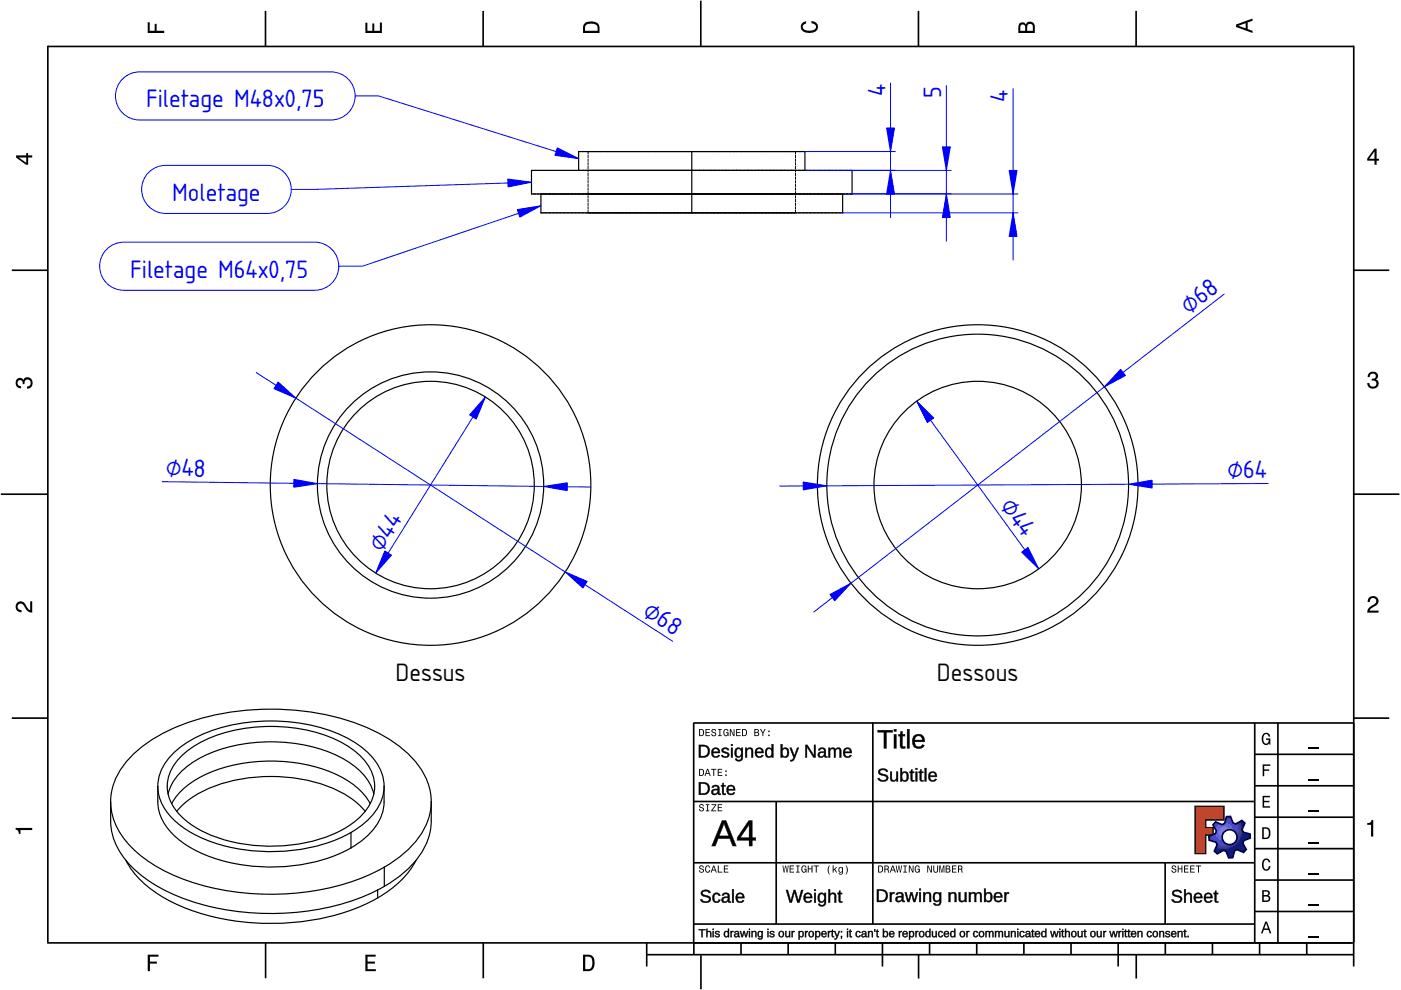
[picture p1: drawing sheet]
<svg xmlns="http://www.w3.org/2000/svg" width="297mm" height="210mm" viewBox="0 0 297 210" stroke-linecap="round" stroke-linejoin="round" font-family="sans-serif">
<defs><g id="words">
<g font-size="5" fill="#00f">
<text x="31" y="22.7">Filetage M48x0,75</text>
<text x="187.7" y="20.5" transform="rotate(-90 187.7 20.5)">4</text>
<text x="199.6" y="20.8" transform="rotate(-90 199.6 20.8)">5</text>
<text x="213.7" y="21.6" transform="rotate(-90 213.7 21.6)">4</text>
<text x="36.5" y="42.6">Moletage</text>
<text x="27.6" y="58.8">Filetage M64x0,75</text>
<text x="252" y="66.7" transform="rotate(-38 252 66.7)">⌀68</text>
<text x="35.1" y="101" transform="rotate(1 35.1 101)">⌀48</text>
<text x="260.2" y="101.4">⌀64</text>
<text x="211.9" y="107.3" transform="rotate(54 211.9 107.3)">⌀4</text>
<text x="80.9" y="117.3" transform="rotate(-58 80.9 117.3)">⌀4</text>
<text x="136" y="130.3" transform="rotate(33 136 130.3)">⌀68</text>
</g>
<g font-size="5">
<text x="83.9" y="144.4">Dessus</text>
<text x="198.6" y="144.4">Dessous</text>
</g>
</g></defs>
<g fill="none" stroke="#000" stroke-width=".35">
<path d="M10.1 9.7v190.1M10.1 9.9h277M56.3 2.3v7.5M102.4 2.3v7.5M148.6 .1v9.8M194.7 2.3v7.5M240.9 2.3v7.5M287 9.7v195.2M2.5 57.3h7.5M287.1 57.3h7.4M.2 104.8h10M287 104.8h9.7"/>
<path d="M2.5 152.3h7.5M147 153.3h140.1M147.1 153.3v49.1M185.1 153.2v42.8M266 159.9h21M266 153.3v46.7M270.9 153.3v46.7M287.1 152.3h7.4M147 169.9h119M164.6 169.9v26M266 179.9h21M266 173.3h21"/>
<path d="M266 166.6h21M10 199.9h277.1M56.3 199.9v7.5M102.5 199.9v7.5M137.1 199.9v5M147 195.9h119M147 182.9h119M157.1 199.9v2.5M167.1 199.9v2.5M177.1 199.9v2.5M187.1 199.9v5M197.1 199.9v2.5"/>
<path d="M207.1 199.9v2.5M217.1 199.9v2.5M227.1 199.9v2.5M237.1 199.9v5M247 182.9v13M247.1 199.9v2.5M257.1 199.9v2.5M266 193.3h21M266 186.6h21M267.1 199.9v2.5M277.1 199.9v2.5M137.1 202.4h150"/>
<path d="M148.6 202.6v7.2M194.8 202.4v5.1M240.9 202.4v5.1"/>
</g>
<g fill="#000">
<path d="M31.3 4.7h.4v1.8h1.1v-1.4h.4v1.4h1.6v.5h-3.5z" fill-rule="evenodd"/>
<path d="M77.5 4.8h.4v1.7h1v-1.5h.5v1.5h1.1v-1.7h.5v2.2h-3.5z" fill-rule="evenodd"/>
<path d="M124.1 4.9a2.19 2.19 0 0 0-.5 2.1h3.5v-1.2a1.42 1.42 0 0 0-1.7-1.3zM124.3 5.2a2.14 2.14 0 0 1 2.3 .3l.1 1h-2.7l.1-1z" fill-rule="evenodd"/>
<path d="M170.1 4.9l.8-.4v.5a.7 .7 0 0 0-.7 .5 .7 .7 0 0 0 .3 .8 1.69 1.69 0 0 0 2.5-.6 .9 .9 0 0 0-.9-.8v-.5a1.24 1.24 0 0 1 1.3 1.1 1.24 1.24 0 0 1-1 1.4 2.22 2.22 0 0 1-2.5-.7l-.1-.5z" fill-rule="evenodd"/>
<path d="M216.1 5l-.2 .8v1.2h3.5v-1.3a.98 .98 0 0 0-.7-1.1 .98 .98 0 0 0-1.2 .6 .84 .84 0 0 0-1.4-.2zM216.4 5.3a.54 .54 0 0 1 .7-.1 .54 .54 0 0 1 .3 .6v.7h-1.1zM217.9 5.2a.62 .62 0 0 1 .7-.1 .62 .62 0 0 1 .4 .6v.8h-1.2z" fill-rule="evenodd"/>
<path d="M262.1 5.2v.5l3.5 1.3v-.5l-1.1-.3v-1.4l1.1-.4v-.5zM262.6 5.5l1.5-.6v1.1z" fill-rule="evenodd"/>
<path d="M3.4 32.9v.5l2.1 1.5h.5v-1.5h.8v-.5h-.8v-.5h-.4v.5zM4 33.4h1.6v1.1z" fill-rule="evenodd"/>
<path d="M291.4 31.5l-1.5 2.1v.5h1.5v.8h.5v-.8h.5v-.4h-.5v-2.2zM291.4 32.1v1.6h-1.1z" fill-rule="evenodd"/>
<path d="M3.6 80.4a.86 .86 0 0 1 1.4 .1 1.06 1.06 0 0 1 1.2-.5 1.06 1.06 0 0 1 .7 1.2 1.1 1.1 0 0 1-1.2 1.2v-.4a.71 .71 0 0 0 .8-1 .71 .71 0 0 0-1.3-.1v.6h-.4a.61 .61 0 0 0-.3-.8 .61 .61 0 0 0-.8 .2 .61 .61 0 0 0 .2 .8l.6 .2v.4a1.15 1.15 0 0 1-1.2-.6 1.15 1.15 0 0 1 .3-1.3z" fill-rule="evenodd"/>
<path d="M290.3 79.1a1.08 1.08 0 0 1 1.3-.2 1.08 1.08 0 0 1 .5 1.3l-.4 .2a1.06 1.06 0 0 1 .6 1.3 1.06 1.06 0 0 1-1.2 .7 1.1 1.1 0 0 1-1.2-1.2h.4a.71 .71 0 0 0 1 .8 .71 .71 0 0 0 .1-1.3h-.6v-.4a.61 .61 0 0 0 .8-.3 .61 .61 0 0 0-.2-.8 .61 .61 0 0 0-.8 .2l-.2 .5h-.4z" fill-rule="evenodd"/>
<path d="M3.6 127.8a1.22 1.22 0 0 1 2 .7l.4 .6 .4 .3v-1.9h.4v2.4a1.8 1.8 0 0 1-1.7-1.4 .71 .71 0 0 0-.9-.5 .71 .71 0 0 0-.5 .8 .71 .71 0 0 0 .9 .6v.4a1.18 1.18 0 0 1-1.2-.6 1.18 1.18 0 0 1 .2-1.4z" fill-rule="evenodd"/>
<path d="M290.3 126.7a1.18 1.18 0 0 1 1.9 .3 1.18 1.18 0 0 1-1 1.7l-.5 .3-.3 .5h1.9v.4h-2.4a1.8 1.8 0 0 1 1.4-1.7 .71 .71 0 0 0 .5-.9 .71 .71 0 0 0-.9-.5 .71 .71 0 0 0-.5 .8h-.4z" fill-rule="evenodd"/>
<path d="M148.2 154.6v1.5h.5a.77 .77 0 0 0 .6-.8 .77 .77 0 0 0-.6-.7zM148.4 154.8a.58 .58 0 0 1 .7 .5 .58 .58 0 0 1-.7 .6zM149.6 154.6v1.5h.9v-.2h-.7v-.5h.6v-.2h-.6v-.4h.7v-.2zM151 154.7a.53 .53 0 0 0 0 .6 .53 .53 0 0 0 .6 .2 .32 .32 0 0 1-.3 .5 .32 .32 0 0 1-.3-.4h-.2a.5 .5 0 0 0 .7 .5 .5 .5 0 0 0 .1-.8l-.4-.1a.28 .28 0 0 1-.1-.4 .28 .28 0 0 1 .4-.1 .28 .28 0 0 1 .1 .3h.2a.51 .51 0 0 0-.3-.4 .51 .51 0 0 0-.5 .1zM152.3 154.6v.2h.2v1.1h-.2v.2h.7v-.2h-.3v-1.1h.3v-.2zM153.5 154.7a.81 .81 0 0 0 .5 1.4l.3-.2 .2 .2v-.8h-.6v.1h.4l-.2 .5a.6 .6 0 0 1-.5-.6 .6 .6 0 0 1 .4-.6l.2 .3h.2l-.1-.3a.53 .53 0 0 0-.8 0zM154.7 154.6v1.5h.2v-1.3l.6 1.3h.2v-1.5h-.2v1.2l-.5-1.2zM156.1 154.6v1.5h.9v-.2h-.7v-.5h.6v-.2h-.6v-.4h.7v-.2zM157.3 154.6v1.5h.5a.77 .77 0 0 0 .6-.8 .77 .77 0 0 0-.6-.7zM157.5 154.8a.58 .58 0 0 1 .7 .5 .58 .58 0 0 1-.7 .6zM159.9 154.6v1.5h.6a.42 .42 0 0 0 .5-.3 .42 .42 0 0 0-.3-.5l.2-.2-.1-.4zM160.1 154.8h.3a.23 .23 0 0 1 .3 .2 .23 .23 0 0 1-.3 .2h-.3zM160.1 155.4h.4a.26 .26 0 0 1 .3 .2 .26 .26 0 0 1-.3 .3h-.4zM161.1 154.6l.5 .9v.6h.2v-.6l.5-.9h-.2l-.4 .7-.3-.7zM162.9 155.8v.3h.3v-.3zM162.9 154.9v.3h.3v-.3z" fill-rule="evenodd"/>
<path d="M267.8 155.7a.85 .85 0 0 1 .9-.3 .85 .85 0 0 1 .6 .8h-.3l-.1-.3a.49 .49 0 0 0-.4-.3 .49 .49 0 0 0-.5 .3 1.2 1.2 0 0 0 .4 1.8 .66 .66 0 0 0 .6-.8h-.6v-.3h.9v1.3h-.1l-.1-.3-.3 .3a.85 .85 0 0 1-1.2-.7v-1.1z" fill-rule="evenodd"/>
<path d="M3.3 175.5h3.5v.5h-2.5v.8h-.3a.77 .77 0 0 0-.7-.9z" fill-rule="evenodd"/>
<path d="M148.4 170.6a.53 .53 0 0 0 0 .6 .53 .53 0 0 0 .6 .2 .32 .32 0 0 1-.3 .5 .32 .32 0 0 1-.3-.4h-.2a.5 .5 0 0 0 .7 .6 .5 .5 0 0 0 .1-.9l-.4-.1a.28 .28 0 0 1-.1-.4 .28 .28 0 0 1 .4-.1 .28 .28 0 0 1 .1 .4h.2a.51 .51 0 0 0-.3-.5 .51 .51 0 0 0-.5 .1zM149.7 170.5v.2h.2v1.1h-.2v.2h.7v-.2h-.3v-1.1h.3v-.2zM150.8 170.5v.2h.8l-.8 1.3h1.1v-.2h-.9l.9-1.3zM152.2 170.5v1.5h.9v-.2h-.7v-.5h.6v-.2h-.6v-.4h.7v-.2z" fill-rule="evenodd"/>
<path d="M148.2 163v1.5h.5a.77 .77 0 0 0 .6-.7 .77 .77 0 0 0-.6-.8zM148.4 163.2a.57 .57 0 0 1 .7 .6 .57 .57 0 0 1-.7 .5zM149.9 163l-.5 1.5h.2l.1-.4h.6l.2 .4h.2l-.6-1.5zM150 163.2l.3 .7h-.5zM150.8 163v.2h.4v1.3h.2v-1.3h.5v-.2zM152.2 163v1.5h.9v-.2h-.7v-.5h.6v-.2h-.6v-.4h.7v-.2zM153.8 164.2v.3h.3v-.3zM153.8 163.4v.3h.3v-.3z" fill-rule="evenodd"/>
<path d="M253.4 171h6.1v2.8h-3.9v1.7h1.6v1.5h-1.6v4h-2.2z" fill-rule="evenodd"/>
<path d="M257.7 174.3l-.5 .6 .7 1.3-.2 .6-1.4 .5v.9l1.5 .4 .3 .5-.7 1.4 .7 .5 1.3-.7 .6 .2 .5 1.4 .9-.1 .3-1.4 .6-.3 1.4 .6 .5-.6-.7-1.3 .2-.6 1.4-.5-.1-.9-1.4-.4-.3-.5 .6-1.4-.6-.6-1.3 .8-.6-.2-.5-1.4h-.9l-.4 1.5-.5 .2zM259.1 177.5a1.6 1.6 0 0 1 3.2 0 1.6 1.6 0 0 1-3.2 0z" fill-rule="evenodd"/>
<path d="M267.7 168.7h1.5v.3h-1.2v.8h1.1v.3h-1.1v.8h1.3v.3h-1.6z" fill-rule="evenodd"/>
<path d="M267.7 162.1h1.6v.3h-1.3v.7h1.1v.3h-1.1v1.2h-.3z" fill-rule="evenodd"/>
<path d="M267.6 175.4v2.5h.8a1.37 1.37 0 0 0 .7-2.2 1.56 1.56 0 0 0-1.5-.3zM267.9 175.7a.98 .98 0 0 1 1.2 .7 .98 .98 0 0 1-.7 1.2h-.5z" fill-rule="evenodd"/>
<path d="M289.9 174.5a.77 .77 0 0 0 .9-.6h.4v3.5h-.5v-2.5h-.8z" fill-rule="evenodd"/>
<path d="M148.4 183.6a.53 .53 0 0 0 0 .6 .53 .53 0 0 0 .6 .2 .32 .32 0 0 1-.3 .5 .32 .32 0 0 1-.3-.4h-.2a.5 .5 0 0 0 .7 .6 .5 .5 0 0 0 .1-.9l-.4-.1a.28 .28 0 0 1-.1-.4 .28 .28 0 0 1 .4-.1 .28 .28 0 0 1 .1 .4h.2a.51 .51 0 0 0-.3-.5 .51 .51 0 0 0-.5 .1zM149.6 183.7l-.1 .2a.67 .67 0 0 0 .1 .9 .67 .67 0 0 0 .8 .1l.2-.4h-.2l-.2 .3a.6 .6 0 0 1-.5-.5 .6 .6 0 0 1 .4-.6l.3 .3h.2l-.2-.4a.5 .5 0 0 0-.8 .1zM151.2 183.5l-.5 1.5h.2l.1-.4h.6l.2 .4h.2l-.6-1.5zM151.3 183.7l.3 .7h-.5zM152.2 183.5v1.5h1v-.2h-.8v-1.3zM153.5 183.5v1.5h.9v-.2h-.7v-.5h.6v-.2h-.6v-.4h.7v-.2z" fill-rule="evenodd"/>
<path d="M165.9 183.5l.3 1.5h.1l.3-1.3 .2 1.3h.2l.2-1.5h-.1l-.2 1.3-.2-1.3h-.2l-.2 1.3-.2-1.3zM167.4 183.5v1.5h1v-.2h-.8v-.5h.7v-.2h-.7v-.4h.7v-.2zM168.8 183.5v.2h.3v1.1h-.3v.2h.7v-.2h-.2v-1.1h.2v-.2zM170.1 183.7a.82 .82 0 0 0 .5 1.3l.3-.2 .1 .2v-.8h-.5v.2h.3l-.2 .4a.6 .6 0 0 1-.5-.5 .6 .6 0 0 1 .5-.6l.2 .3h.2l-.2-.4a.53 .53 0 0 0-.7 .1zM171.3 183.5v1.5h.2v-.7h.6v.7h.2v-1.5h-.2v.6h-.6v-.6zM172.5 183.5v.2h.5v1.3h.2v-1.3h.4v-.2zM175.8 183.5a1.35 1.35 0 0 0 .2 1.9 1.84 1.84 0 0 1 0-1.9zM176.5 183.5v1.5h.2v-.4l.2-.2 .4 .6h.2l-.4-.7 .4-.5h-.2l-.6 .6v-.9zM177.9 184a.59 .59 0 0 0-.2 .7 .59 .59 0 0 0 .7 .3l.1-.2a.31 .31 0 0 1-.1 .5 .31 .31 0 0 1-.4-.2h-.2a.47 .47 0 0 0 .5 .4 .47 .47 0 0 0 .4-.5v-1.2h-.2v.2l-.3-.2zM178 184.1l.1-.1a.42 .42 0 0 1 .4 .4 .42 .42 0 0 1-.4 .5l-.1-.3zM179.3 183.5a1.85 1.85 0 0 1 0 1.9 1.22 1.22 0 0 0 0-1.9z" fill-rule="evenodd"/>
<path d="M186.2 183.5v1.5h.5a.77 .77 0 0 0 .6-.7 .77 .77 0 0 0-.6-.8zM186.4 183.7a.58 .58 0 0 1 .6 .6 .58 .58 0 0 1-.6 .5zM187.5 183.5v1.5h.2v-.6a.45 .45 0 0 1 .5 .1 .45 .45 0 0 1 .1 .5h.2l-.2-.7a.42 .42 0 0 0 .1-.5 .42 .42 0 0 0-.4-.3zM187.7 183.7h.2a.26 .26 0 0 1 .4 .3 .26 .26 0 0 1-.4 .2h-.2zM189.2 183.5l-.6 1.5h.2l.2-.4h.6l.1 .4h.2l-.5-1.5zM189.3 183.7l.2 .7h-.4zM189.9 183.5l.3 1.5h.2l.2-1.3 .2 1.3h.2l.3-1.5h-.2l-.2 1.3-.2-1.3h-.2l-.2 1.3-.2-1.3zM191.5 183.5v.2h.3v1.1h-.3v.2h.8v-.2h-.3v-1.1h.3v-.2zM192.7 183.5v1.5h.2v-1.2l.5 1.2h.3v-1.5h-.2v1.2l-.6-1.2zM194.1 183.7a.81 .81 0 0 0 .5 1.3l.3-.2 .1 .2v-.8h-.5v.2h.3l-.2 .4a.6 .6 0 0 1-.5-.5 .6 .6 0 0 1 .5-.6l.2 .3h.2l-.2-.4a.53 .53 0 0 0-.7 .1zM196.6 183.5v1.5h.2v-1.2l.6 1.2h.2v-1.5h-.2v1.2l-.6-1.2zM197.9 183.5v.9a.52 .52 0 0 0 .5 .6 .52 .52 0 0 0 .5-.6v-.9h-.2v.9a.33 .33 0 0 1-.3 .5 .33 .33 0 0 1-.3-.5v-.9zM199.2 183.5v1.5h.1v-1.4l.3 1.4h.2l.3-1.4v1.4h.1v-1.5h-.2l-.3 1.3-.3-1.3zM200.5 183.5v1.5h.6a.42 .42 0 0 0 .4-.3 .42 .42 0 0 0-.2-.5l.2-.2-.1-.4zM200.7 183.7h.3a.23 .23 0 0 1 .3 .2 .23 .23 0 0 1-.3 .2h-.3zM200.7 184.3h.3a.26 .26 0 0 1 .3 .3 .26 .26 0 0 1-.3 .2h-.3zM201.8 183.5v1.5h1v-.2h-.8v-.5h.7v-.2h-.7v-.4h.8v-.2zM203.1 183.5v1.5h.2v-.6a.45 .45 0 0 1 .5 .1 .45 .45 0 0 1 .1 .5h.2l-.2-.7a.42 .42 0 0 0 .1-.5 .42 .42 0 0 0-.4-.3zM203.3 183.7h.3a.26 .26 0 0 1 .3 .3 .26 .26 0 0 1-.4 .2h-.2z" fill-rule="evenodd"/>
<path d="M248.5 183.6a.53 .53 0 0 0 0 .6 .53 .53 0 0 0 .6 .2 .32 .32 0 0 1-.2 .5 .32 .32 0 0 1-.3-.4h-.2a.5 .5 0 0 0 .6 .6 .5 .5 0 0 0 .2-.9l-.4-.1a.28 .28 0 0 1-.1-.4 .28 .28 0 0 1 .3-.1 .28 .28 0 0 1 .2 .4h.2a.51 .51 0 0 0-.3-.5 .51 .51 0 0 0-.6 .1zM249.7 183.5v1.5h.2v-.7h.6v.7h.2v-1.5h-.2v.6h-.6v-.6zM251 183.5v1.5h1v-.2h-.8v-.5h.7v-.2h-.7v-.4h.8v-.2zM252.3 183.5v1.5h1v-.2h-.8v-.5h.7v-.2h-.7v-.4h.8v-.2zM253.5 183.5v.2h.5v1.3h.2v-1.3h.5v-.2z" fill-rule="evenodd"/>
<path d="M268.3 195.4l-1 2.5h.4l.2-.7h1l.3 .7h.3l-.9-2.5zM268.4 195.8l.4 1.1h-.7z" fill-rule="evenodd"/>
<path d="M267.6 188.7v2.5h1a.7 .7 0 0 0 .7-.5 .7 .7 0 0 0-.4-.8 .61 .61 0 0 0 .3-.8 .61 .61 0 0 0-.7-.4zM267.9 189h.6a.38 .38 0 0 1 .4 .4 .38 .38 0 0 1-.5 .4h-.5zM267.9 190.1h.6a.44 .44 0 0 1 .5 .4 .44 .44 0 0 1-.5 .4h-.6z" fill-rule="evenodd"/>
<path d="M267.8 182.3a.85 .85 0 0 1 .9-.3 .85 .85 0 0 1 .6 .8h-.3l-.1-.2a.47 .47 0 0 0-.4-.3 .47 .47 0 0 0-.4 .3 1.21 1.21 0 0 0 .4 1.7 .64 .64 0 0 0 .5-.7h.4a.89 .89 0 0 1-.8 1 .89 .89 0 0 1-1-.7v-1.1z" fill-rule="evenodd"/>
<path d="M31.3 202.4h2.3v.4h-1.8v1.1h1.5v.4h-1.5v1.6h-.5z" fill-rule="evenodd"/>
<path d="M77.5 202.4h2.1v.4h-1.7v1.1h1.6v.4h-1.6v1.2h1.8v.4h-2.2z" fill-rule="evenodd"/>
<path d="M123.6 202.4v3.5h1.2a1.42 1.42 0 0 0 1.3-1.7 1.38 1.38 0 0 0-1.3-1.8zM124.1 202.8l1 .1a1.89 1.89 0 0 1 0 2.5l-1 .1z" fill-rule="evenodd"/>
</g>
<path d="M277.3 158.6h2.2M277.3 178.6h2.2M277.3 172h2.2M277.3 165.3h2.2M277.3 198.6h2.2M277.3 192h2.2M277.3 185.3h2.2" fill="none" stroke="#000" stroke-width=".25"/>
<g fill="#000">
<path d="M148.2 157.9h.9a1.33 1.33 0 0 1 1.4 1.3 1.33 1.33 0 0 1-1.3 1.4h-1zM148.5 158.2v2.1h.6a1.04 1.04 0 0 0 1-1.1 1.04 1.04 0 0 0-1-1zM151.1 158.8a.93 .93 0 0 1 1.1-.2 .93 .93 0 0 1 .4 1.1h-1.4a.59 .59 0 0 0 .3 .7 .59 .59 0 0 0 .8-.3l.3 .1a.98 .98 0 0 1-1.3 .3 .98 .98 0 0 1-.4-1.2zM151.3 158.9l-.1 .5h1.1a.55 .55 0 0 0-.3-.6 .55 .55 0 0 0-.7 .1zM153.2 158.7a.93 .93 0 0 1 1.4 .3l-.3 .1a.43 .43 0 0 0-.6-.4 .43 .43 0 0 0-.3 .6l.2 .1a.73 .73 0 0 1 .8 .2 .73 .73 0 0 1 .1 .8 .99 .99 0 0 1-1.6-.3h.3a.5 .5 0 0 0 .6 .3 .5 .5 0 0 0 .4-.5l-.1-.1a.9 .9 0 0 1-1.1-.9zM155 158.6h.3v2h-.3zM155 157.8h.3v.3h-.3zM156 158.8a.72 .72 0 0 1 1.2 .1v-.3h.3v1.9a.86 .86 0 0 1-.7 .9 .86 .86 0 0 1-.9-.5h.3l.1 .2a.56 .56 0 0 0 .8-.2l.1-.7a.77 .77 0 0 1-1 .3 .77 .77 0 0 1-.4-.9zM156.3 158.9a.95 .95 0 0 0 .3 1.5 .81 .81 0 0 0 .6-.9 .81 .81 0 0 0-.7-.7zM158 158.6h.3v.3a.69 .69 0 0 1 .8-.4 .69 .69 0 0 1 .6 .7v1.4h-.4v-1.3a.49 .49 0 0 0-.5-.5 .49 .49 0 0 0-.4 .6v1.2h-.4zM160.3 158.8a.93 .93 0 0 1 1.1-.2 .93 .93 0 0 1 .5 1.1h-1.5a.59 .59 0 0 0 .4 .7 .59 .59 0 0 0 .7-.3l.3 .1a.98 .98 0 0 1-1.3 .3 .98 .98 0 0 1-.4-1.2zM160.6 158.9l-.2 .5h1.1a.55 .55 0 0 0-.3-.6 .55 .55 0 0 0-.6 .1zM162.4 158.8a.73 .73 0 0 1 1.2 .1v-1.1h.3l.1 2.8h-.4v-.3a.78 .78 0 0 1-1 .3 .78 .78 0 0 1-.4-1zM162.8 158.9a.98 .98 0 0 0 .3 1.5 .86 .86 0 0 0 .5-.8 .86 .86 0 0 0-.5-.8zM165.5 157.8h.4v1.1a.78 .78 0 0 1 1-.3 .78 .78 0 0 1 .4 1 .83 .83 0 0 1-1 1l-.4-.3v.3h-.4zM166.1 158.9a.92 .92 0 0 0 .3 1.5 .91 .91 0 0 0 0-1.6zM167.4 158.6h.4l.6 1.6 .6-1.6h.4l-.8 2a.87 .87 0 0 1-1 .8v-.3h.3l.4-.5zM170.8 157.9h.4l1.4 2.3v-2.3h.3v2.7h-.4l-1.4-2.3v2.3h-.3zM173.7 158.7a.81 .81 0 0 1 .9-.2 .81 .81 0 0 1 .5 .7v1l.3 .2v.2h-.4l-.3-.4a.69 .69 0 0 1-.8 .5 .69 .69 0 0 1-.5-.9 .69 .69 0 0 1 .9-.4h.4a.47 .47 0 0 0-.3-.6 .47 .47 0 0 0-.6 .3h-.3zM173.9 159.7a.42 .42 0 0 0 0 .7 .42 .42 0 0 0 .7-.2l.1-.6zM175.6 158.6h.4v.3a.63 .63 0 0 1 .6-.4 .63 .63 0 0 1 .5 .4 .63 .63 0 0 1 .8-.4 .63 .63 0 0 1 .4 .7v1.4h-.3v-1.5a.45 .45 0 0 0-.6-.3 .45 .45 0 0 0-.2 .6v1.2h-.4v-1.5a.45 .45 0 0 0-.6-.3 .45 .45 0 0 0-.2 .6v1.2h-.3zM179 158.8a.93 .93 0 0 1 1.1-.2 .93 .93 0 0 1 .5 1.1h-1.5a.59 .59 0 0 0 .4 .7 .59 .59 0 0 0 .7-.3l.3 .1a.98 .98 0 0 1-1.3 .3 .98 .98 0 0 1-.4-1.2zM179.3 158.9l-.2 .5h1.1a.55 .55 0 0 0-.3-.6 .55 .55 0 0 0-.6 .1z"/>
<path d="M148.1 157.9h1a1.38 1.38 0 0 1 1.4 1.3 1.38 1.38 0 0 1-1.3 1.4h-1.1zM148.2 157.9v2.7h1a1.29 1.29 0 0 0 1.2-1.4 1.29 1.29 0 0 0-1.3-1.2zM148.5 158.2v2.1h.6a1 1 0 0 0 1-1.1 1 1 0 0 0-1-.9zM148.5 158.2a1.19 1.19 0 0 1 1.6 1.3 .96 .96 0 0 1-1 .9h-.6zM151 158.8a.95 .95 0 0 1 1.2-.2 .95 .95 0 0 1 .4 1.1h-1.4a.57 .57 0 0 0 .4 .6 .57 .57 0 0 0 .7-.3l.3 .1a.89 .89 0 0 1-.7 .6 .89 .89 0 0 1-.9-.3l-.2-.8zM151.1 158.8a1.03 1.03 0 0 0-.1 1.3 1.03 1.03 0 0 0 1.3 .4l.3-.3-.3-.1a.62 .62 0 0 1-.8 .3 .62 .62 0 0 1-.3-.8l1.4 .1a.89 .89 0 0 0-.4-1 .89 .89 0 0 0-1.1 .1zM151.4 159l-.2 .4h1.1l-.4-.6zM151.3 158.9a.57 .57 0 0 1 .7-.1 .57 .57 0 0 1 .3 .6h-1.2zM153.2 158.6a.91 .91 0 0 1 1.4 .5h-.3a.45 .45 0 0 0-.5-.3 .45 .45 0 0 0-.4 .4l.3 .1a.77 .77 0 0 1 .7 .3 .77 .77 0 0 1 .1 .8 1.02 1.02 0 0 1-1.6-.3l.3-.1a.54 .54 0 0 0 .5 .3 .54 .54 0 0 0 .5-.3l-.5-.3a.6 .6 0 0 1-.7-.4 .6 .6 0 0 1 .2-.7zM153.2 158.7a.64 .64 0 0 0 0 .8 .64 .64 0 0 0 .7 .2 .33 .33 0 0 1 .4 .3 .33 .33 0 0 1-.3 .4l-.6-.1-.2-.2h-.3a.91 .91 0 0 0 .9 .5 .91 .91 0 0 0 .8-.6 .63 .63 0 0 0-.7-.5v-.1a.42 .42 0 0 1-.5-.1 .42 .42 0 0 1-.1-.4l.5-.2 .3 .1 .2 .3 .3-.1a.91 .91 0 0 0-1.4-.3zM155 158.5h.4v2.1h-.4zM155 158.6v2h.3v-2zM155 157.8h.4v.4h-.4zM155 157.8v.3h.3v-.3zM155.9 158.8a.71 .71 0 0 1 1.3 .1v-.4h.4l-.1 .2a3.9 3.9 0 0 1-.2 2.5 .91 .91 0 0 1-1.5-.3l.4-.1a.48 .48 0 0 0 .4 .3 .48 .48 0 0 0 .5-.2l.1-.7a.78 .78 0 0 1-1.1 .4 .78 .78 0 0 1-.4-1zM156 158.8a1.28 1.28 0 0 0 .3 1.7h.6l.3-.3a.61 .61 0 0 1-.2 .9 .61 .61 0 0 1-.9-.2h-.2a.85 .85 0 0 0 .9 .4 .85 .85 0 0 0 .6-.8l.1-1.9h-.3v.4a.7 .7 0 0 0-1.2-.2zM156.3 159a.92 .92 0 0 0 .3 1.3 .81 .81 0 0 0 .5-.7 .81 .81 0 0 0-.5-.8zM156.3 158.8a.8 .8 0 0 1 .9 .4 .8 .8 0 0 1-.2 1 .57 .57 0 0 1-.7 .1 .57 .57 0 0 1-.2-.7zM158 158.5h.4v.4a.7 .7 0 0 1 .8-.4 .7 .7 0 0 1 .5 .7v1.4h-.4v-1.3a.45 .45 0 0 0-.5-.5 .45 .45 0 0 0-.4 .6v1.2h-.4zM158 158.6v2h.4l-.1-1.2a.53 .53 0 0 1 .5-.7 .53 .53 0 0 1 .6 .6l-.1 1.3h.4l-.1-1.4a.69 .69 0 0 0-.5-.6 .69 .69 0 0 0-.8 .4v-.4zM160.3 158.8a.95 .95 0 0 1 1.2-.2 .95 .95 0 0 1 .4 1.1h-1.4a.57 .57 0 0 0 .3 .6 .57 .57 0 0 0 .7-.3l.3 .1a.89 .89 0 0 1-.7 .6 .89 .89 0 0 1-.8-.3l-.3-.8zM160.3 158.8a1.03 1.03 0 0 0-.1 1.3 1.03 1.03 0 0 0 1.3 .4l.3-.3-.2-.1a.62 .62 0 0 1-.8 .3 .62 .62 0 0 1-.4-.8l1.4 .1a.89 .89 0 0 0-.4-1 .89 .89 0 0 0-1.1 .1zM160.6 159l-.2 .4h1.1l-.3-.6zM160.6 158.9a.57 .57 0 0 1 .7-.1 .57 .57 0 0 1 .2 .6h-1.1zM162.4 158.8a.71 .71 0 0 1 1.2 .1v-1.1h.4v2.8h-.4v-.3a.72 .72 0 0 1-.7 .4 .72 .72 0 0 1-.6-.5l-.1-.6zM162.4 158.8l-.1 .8a.77 .77 0 0 0 .4 .9 .77 .77 0 0 0 1-.3l-.1 .4h.4l-.1-2.8h-.3v1.1a.73 .73 0 0 0-1.2-.1zM162.7 159a.95 .95 0 0 0 .4 1.3 .82 .82 0 0 0 .5-.7 .82 .82 0 0 0-.5-.8zM162.8 158.8a.61 .61 0 0 1 .7 .1 .61 .61 0 0 1 .2 .7 .61 .61 0 0 1-.6 .8 .61 .61 0 0 1-.6-.8zM165.5 157.8h.4v1.1a.72 .72 0 0 1 .7-.4 .72 .72 0 0 1 .6 .5l.1 .2a.96 .96 0 0 1-.1 1.1 .96 .96 0 0 1-1.1 .3l-.2-.3v.3h-.4zM165.5 157.8v2.8h.4v-.4a.7 .7 0 0 0 .7 .4 .7 .7 0 0 0 .6-.6v-.4a.77 .77 0 0 0-.4-1 .77 .77 0 0 0-1 .3l.1-1.1zM166.1 158.9a.88 .88 0 0 0 .3 1.4 .87 .87 0 0 0 0-1.5zM166.1 158.8a.6 .6 0 0 1 .7 .1 .6 .6 0 0 1 .2 .7 .61 .61 0 0 1-.6 .8 .61 .61 0 0 1-.6-.8zM167.4 158.5h.4l.6 1.7 .6-1.7h.4l-.8 2.1a.82 .82 0 0 1-1.1 .8v-.3l.4-.1 .4-.4zM167.4 158.6l.9 2-.4 .5h-.3v.2a.79 .79 0 0 0 .9-.7l.9-2h-.4l-.6 1.8-.6-1.8zM170.7 157.9h.5l1.4 2.3-.1-2.3h.5v2.7h-.5l-1.4-2.3v2.3h-.4zM170.8 157.9v2.7h.3l-.1-2.4 1.5 2.4h.4v-2.7h-.3v2.3l-1.4-2.3zM173.7 158.6a.85 .85 0 0 1 .9-.1 .85 .85 0 0 1 .5 .7v1l.3 .2a.37 .37 0 0 1-.4 .3 .37 .37 0 0 1-.3-.5 .73 .73 0 0 1-.9 .5 .73 .73 0 0 1-.4-.9 .73 .73 0 0 1 .9-.5l.4 .1a.44 .44 0 0 0-.3-.6 .44 .44 0 0 0-.6 .3h-.4zM173.8 158.7l-.3 .4h.3a.5 .5 0 0 1 .6-.4 .5 .5 0 0 1 .3 .7h-.4a.66 .66 0 0 0-.8 .5 .66 .66 0 0 0 .4 .8 .66 .66 0 0 0 .8-.5l.3 .4h.4v-.2h-.2l-.2-.2v-1a.77 .77 0 0 0-.4-.6 .77 .77 0 0 0-.8 .1zM173.9 159.7a.38 .38 0 0 0 0 .6 .38 .38 0 0 0 .6-.1l.2-.6zM173.9 159.7l.8-.2a.57 .57 0 0 1-.2 .8 .57 .57 0 0 1-.8-.3zM175.6 158.5h.4v.4a.63 .63 0 0 1 .6-.4 .63 .63 0 0 1 .6 .4h-.1a.65 .65 0 0 1 .8-.4 .65 .65 0 0 1 .5 .7v1.4h-.4v-1.5a.41 .41 0 0 0-.6-.2 .41 .41 0 0 0-.2 .5v1.2h-.4v-1.5a.41 .41 0 0 0-.6-.2 .41 .41 0 0 0-.2 .5v1.2h-.4zM175.6 158.6l.1 2h.3l-.1-1.2a.49 .49 0 0 1 .4-.6 .49 .49 0 0 1 .6 .5l-.1 1.3h.4l-.1-1.2a.49 .49 0 0 1 .4-.6 .49 .49 0 0 1 .6 .5l-.1 1.3h.3v-1.4a.63 .63 0 0 0-.5-.6 .63 .63 0 0 0-.7 .4 .64 .64 0 0 0-.6-.4 .64 .64 0 0 0-.6 .4l.1-.4zM179 158.8a.95 .95 0 0 1 1.2-.2 .95 .95 0 0 1 .4 1.1h-1.4a.57 .57 0 0 0 .3 .6 .57 .57 0 0 0 .7-.3l.3 .1a.89 .89 0 0 1-.7 .6 .89 .89 0 0 1-.8-.3l-.3-.8zM179 158.8a1.03 1.03 0 0 0-.1 1.3 1.03 1.03 0 0 0 1.3 .4l.3-.3-.2-.1a.62 .62 0 0 1-.8 .3 .62 .62 0 0 1-.4-.8l1.4 .1a.89 .89 0 0 0-.4-1 .89 .89 0 0 0-1.1 .1zM179.3 159l-.2 .4h1.1l-.3-.6zM179.3 158.9a.57 .57 0 0 1 .7-.1 .57 .57 0 0 1 .2 .6h-1.1z"/>
<path d="M186.1 154.8h3.2v.4h-1.4v3.5h-.5v-3.5h-1.3zM189.5 155.7h.5v3h-.5zM189.5 154.6h.5v.5h-.5zM191 155.1h.3v.6h.6v.4h-.6v2l.2 .2h.4v.3l-.3 .1a.6 .6 0 0 1-.8-.7v-1.9h-.3v-.4h.4zM192.3 154.6h.5v4.1h-.5zM193.8 156a1.34 1.34 0 0 1 1.6-.2 1.34 1.34 0 0 1 .6 1.5h-2.1a.86 .86 0 0 0 .6 1 .86 .86 0 0 0 1-.4l.5 .1a1.4 1.4 0 0 1-1.8 .6 1.4 1.4 0 0 1-.7-1.8zM194.2 156.3l-.2 .6h1.5a.79 .79 0 0 0-.4-.8 .79 .79 0 0 0-.9 .2z"/>
<path d="M186.1 154.8h3.2v.5l-1.4-.1 .1 3.5h-.6v-3.5l-1.3 .1zM186.1 154.8v.4h1.4l-.1 3.5h.5v-3.5h1.4v-.4zM189.5 155.7h.6v3h-.6zM189.5 155.7v3h.5v-3zM189.5 154.6h.6v.5h-.6zM189.5 154.6v.5h.5v-.5zM191 155h.4l-.1 .7h.6v.4h-.6l.1 2 .1 .1h.5v.4a.79 .79 0 0 1-1.2-.6v-1.9h-.4v-.4h.5zM191 155.1l-.1 .7-.4-.1v.4l.4-.1v2a.65 .65 0 0 0 .3 .6 .65 .65 0 0 0 .7 0v-.3h-.4l-.2-.4v-1.9l.6 .1v-.4l-.6 .1v-.7zM192.3 154.6h.6v4.1h-.6zM192.3 154.6v4.1h.5v-4.1zM193.7 156a1.36 1.36 0 0 1 1.7-.3 1.36 1.36 0 0 1 .6 1.6h-2a.84 .84 0 0 0 .5 .9 .84 .84 0 0 0 1.1-.4l.4 .2a1.44 1.44 0 0 1-1.8 .6 1.44 1.44 0 0 1-.8-1.8zM193.8 156.1a1.53 1.53 0 0 0-.2 1.7 1.53 1.53 0 0 0 1.6 .8l.8-.5-.5-.2a.78 .78 0 0 1-1.2 .4l-.3-.4-.1-.7 2.1 .1a1.3 1.3 0 0 0-.6-1.5 1.3 1.3 0 0 0-1.6 .3zM194.2 156.3l-.2 .6h1.5a.75 .75 0 0 0-.4-.8 .75 .75 0 0 0-.9 .2zM194.1 156.2a.81 .81 0 0 1 1-.2 .81 .81 0 0 1 .4 1h-1.6z"/>
<path d="M148.2 165.9h.9a1.33 1.33 0 0 1 1.4 1.2 1.33 1.33 0 0 1-1.3 1.4h-1zM148.5 166.1v2.1h.6a1.04 1.04 0 0 0 1-1.1 1.04 1.04 0 0 0-1-1zM151.2 166.6a.81 .81 0 0 1 .8-.2 .81 .81 0 0 1 .5 .7v1l.3 .2v.2h-.4l-.2-.4a.69 .69 0 0 1-.9 .5 .69 .69 0 0 1-.5-.8 .69 .69 0 0 1 .9-.5h.5a.47 .47 0 0 0-.4-.6 .47 .47 0 0 0-.5 .3h-.4zM151.3 167.6a.42 .42 0 0 0 0 .7 .42 .42 0 0 0 .7-.2l.2-.6zM153.2 166h.2v.5h.4v.2h-.4v1.3l.2 .3h.3v.2h-.4l-.3-.2-.1-1.6h-.2v-.2h.2zM154.3 166.7a.93 .93 0 0 1 1.1-.2 .93 .93 0 0 1 .5 1.1h-1.5a.59 .59 0 0 0 .4 .7 .59 .59 0 0 0 .7-.3l.3 .1a.98 .98 0 0 1-1.3 .4 .98 .98 0 0 1-.4-1.3zM154.6 166.9l-.2 .4h1.1a.55 .55 0 0 0-.3-.6 .55 .55 0 0 0-.6 .2z"/>
<path d="M148.1 165.8h1a1.38 1.38 0 0 1 1.4 1.3 1.38 1.38 0 0 1-1.3 1.5h-1.1zM148.2 165.9v2.6h1a1.29 1.29 0 0 0 1.2-1.4 1.29 1.29 0 0 0-1.3-1.2zM148.5 166.1v2.1h.6a1 1 0 0 0 1-1.1 1 1 0 0 0-1-.9zM148.5 166.1a1.19 1.19 0 0 1 1.6 1.3 .96 .96 0 0 1-1 .9h-.6zM151.1 166.5a.85 .85 0 0 1 .9-.1 .85 .85 0 0 1 .6 .7v1l.3 .2a.37 .37 0 0 1-.5 .3 .37 .37 0 0 1-.3-.5h.1a.73 .73 0 0 1-.9 .5 .73 .73 0 0 1-.5-.9 .73 .73 0 0 1 .9-.5l.4 .1a.44 .44 0 0 0-.3-.5 .44 .44 0 0 0-.5 .3l-.4-.1zM151.2 166.6l-.3 .4h.3a.5 .5 0 0 1 .7-.4 .5 .5 0 0 1 .3 .7h-.5a.66 .66 0 0 0-.8 .5 .66 .66 0 0 0 .5 .8 .66 .66 0 0 0 .8-.5l.2 .4h.4v-.2h-.2l-.1-.2v-1a.77 .77 0 0 0-.5-.6 .77 .77 0 0 0-.8 .1zM151.3 167.7a.38 .38 0 0 0 .1 .6 .38 .38 0 0 0 .5-.2l.3-.6zM151.3 167.6l.9-.1a.57 .57 0 0 1-.3 .7 .57 .57 0 0 1-.8-.2zM153.2 166h.3l-.1 .5 .5-.1v.4h-.5l.1 1.3 .4 .1v.3h-.6l-.2-.1v-1.7l-.3 .1v-.4l.3 .1zM153.2 166v.5h-.3v.2h.3v1.6l.7 .2v-.2h-.4l-.1-.3v-1.3h.4v-.2h-.4v-.5zM154.3 166.7a.95 .95 0 0 1 1.1-.2 .95 .95 0 0 1 .5 1.1h-1.4a.57 .57 0 0 0 .3 .6 .57 .57 0 0 0 .7-.3l.3 .1a.89 .89 0 0 1-.7 .7 .89 .89 0 0 1-.8-.4l-.3-.8zM154.3 166.7a1.03 1.03 0 0 0-.1 1.4 1.03 1.03 0 0 0 1.3 .3l.3-.3-.2-.1a.62 .62 0 0 1-.8 .3 .62 .62 0 0 1-.4-.8l1.4 .1a.89 .89 0 0 0-.4-1 .89 .89 0 0 0-1.1 .1zM154.6 166.9l-.2 .4h1.1l-.3-.5zM154.5 166.8a.57 .57 0 0 1 .7-.1 .57 .57 0 0 1 .3 .7h-1.1z"/>
<path d="M153.1 173.9h.9l2.2 5.5h-.9l-.6-1.6h-2.4l-.6 1.6h-.9zM153.1 174l-2.2 5.4h.8l.5-1.6h2.6l.5 1.6h.8l-2.2-5.4zM153.5 174.6l-1 2.6h2zM153.5 174.4l1.1 2.9h-2.2zM158.7 173.9h.8v3.7h.8v.6h-.8v1.2h-.7v-1.2h-2.6v-.6zM158.7 174l-2.4 3.6v.6l2.6-.1-.1 1.3h.7l-.1-1.3 .8 .1v-.6l-.8 .1 .1-3.7zM158.8 174.8l-.1 .4-1.7 2.4h1.8zM158.8 174.7l.1 3h-2.1z"/>
<path d="M153.1 174h.8l2.2 5.4h-.8l-.6-1.6h-2.4l-.6 1.6h-.8zM153.5 174.5l-1 2.7h2zM158.7 174h.8v3.6h.7v.6h-.7v1.2h-.7v-1.2h-2.5v-.6zM158.8 174.8l-1.9 2.8h1.9z"/>
<path d="M186.3 163.3a1.21 1.21 0 0 1 2 .3h-.4a.7 .7 0 0 0-.7-.4 .7 .7 0 0 0-.6 .6l.7 .3a.82 .82 0 0 1 1 .9 .82 .82 0 0 1-1.1 .7 .98 .98 0 0 1-1.1-.7h.3a.85 .85 0 0 0 .8 .4 .85 .85 0 0 0 .8-.5 1.91 1.91 0 0 0-1.5-.7l-.3-.4zM188.7 163.6h.4v1.3a.49 .49 0 0 0 .5 .5 .49 .49 0 0 0 .4-.6v-1.2h.4v2.1h-.3v-.4a.69 .69 0 0 1-.8 .4 .69 .69 0 0 1-.6-.7zM190.9 162.9h.3v1a.78 .78 0 0 1 1-.2 .78 .78 0 0 1 .4 .9 .83 .83 0 0 1-.9 1.1l-.5-.4v.4h-.3zM191.5 163.9a.92 .92 0 0 0 .3 1.6 .91 .91 0 0 0 0-1.7zM193.2 163.2h.2v.4h.4v.3h-.4v1.3l.1 .2h.3v.2l-.3 .1-.4-.2v-1.6h-.2v-.3h.2zM194.1 163.6h.4v2.1h-.4zM194.1 162.9h.4v.3h-.4zM195.1 163.2h.3v.4h.3v.3h-.3v1.3l.1 .2h.3v.2l-.4 .1-.3-.2-.1-1.6h-.2v-.3h.2zM196.1 162.9h.3v2.8h-.3zM197.1 163.9a.93 .93 0 0 1 1.1-.2 .93 .93 0 0 1 .4 1h-1.4a.59 .59 0 0 0 .3 .7 .59 .59 0 0 0 .8-.3l.3 .1a.98 .98 0 0 1-1.3 .4 .98 .98 0 0 1-.4-1.3zM197.3 164l-.1 .5h1.1a.55 .55 0 0 0-.3-.6 .55 .55 0 0 0-.7 .1z"/>
<path d="M186.3 163.3a1.24 1.24 0 0 1 2 .3l-.4 .1a.69 .69 0 0 0-.7-.4 .69 .69 0 0 0-.6 .5l.2 .2a1.87 1.87 0 0 1 1.5 .8 1.04 1.04 0 0 1-1.5 .9 .73 .73 0 0 1-.7-.7l.3-.1a.84 .84 0 0 0 1.5 0 .69 .69 0 0 0-.8-.4 .83 .83 0 0 1-.8-1.2zM186.4 163.3a.82 .82 0 0 0 .1 .9 .82 .82 0 0 0 .8 .2 .55 .55 0 0 1 .7 .6 .55 .55 0 0 1-.8 .5l-.5-.2-.3-.3h-.3a1.3 1.3 0 0 0 2.1 .1 .82 .82 0 0 0-.9-.9v-.1a.51 .51 0 0 1-.7-.4 .51 .51 0 0 1 .6-.5l.5 .1 .2 .3h.4a1.18 1.18 0 0 0-1.9-.3zM188.7 163.6h.4v1.3a.45 .45 0 0 0 .5 .5 .45 .45 0 0 0 .4-.6v-1.2h.4v2.1h-.4v-.4a.7 .7 0 0 1-.8 .4 .7 .7 0 0 1-.5-.7zM188.7 163.6l.1 1.4a.69 .69 0 0 0 .5 .6 .69 .69 0 0 0 .8-.3v.4h.3v-2.1h-.4l.1 1.2a.53 .53 0 0 1-.5 .7 .53 .53 0 0 1-.6-.6l.1-1.3zM190.9 162.8h.4l-.1 1.1a.72 .72 0 0 1 .7-.4 .72 .72 0 0 1 .7 .5l.1 .3a.96 .96 0 0 1-.2 1.1 .96 .96 0 0 1-1 .3l-.3-.4 .1 .4h-.5zM190.9 162.9v2.8h.3v-.4a.7 .7 0 0 0 .8 .4 .7 .7 0 0 0 .5-.6l.1-.5a.77 .77 0 0 0-.4-.9 .77 .77 0 0 0-1 .3v-1.1zM191.5 164a.88 .88 0 0 0 .3 1.4 .87 .87 0 0 0 0-1.5zM191.5 163.9a.6 .6 0 0 1 .7 0 .6 .6 0 0 1 .1 .7 .61 .61 0 0 1-.5 .9 .61 .61 0 0 1-.6-.8zM193.2 163.1h.3l-.1 .5h.5v.3h-.5l.1 1.4h.4v.4h-.7l-.1-.2v-1.6h-.3v-.3h.3zM193.2 163.2l-.1 .5-.2-.1v.3l.2-.1 .1 1.7 .6 .1v-.2h-.3l-.1-.2v-1.4l.4 .1v-.3l-.4 .1v-.5zM194.1 163.6h.4v2.1h-.4zM194.1 163.6v2.1h.4v-2.1zM194.1 162.8h.4v.4h-.4zM194.1 162.9v.3h.4v-.3zM195.1 163.1h.3v.5h.4v.3h-.4v1.4h.4v.4h-.6l-.2-.2v-1.6h-.3v-.3h.3zM195.1 163.2v.5l-.3-.1v.3l.3-.1v1.7l.7 .1v-.2h-.3l-.2-.2v-1.4l.4 .1v-.3l-.4 .1 .1-.5zM196 162.8h.4v2.9h-.4zM196.1 162.9v2.8h.3v-2.8zM197 163.8a.95 .95 0 0 1 1.2-.2 .95 .95 0 0 1 .4 1.2l-1.4-.1a.57 .57 0 0 0 .4 .7 .57 .57 0 0 0 .7-.3l.3 .1a.89 .89 0 0 1-.7 .6 .89 .89 0 0 1-.9-.3l-.2-.9zM197.1 163.9a1.03 1.03 0 0 0-.1 1.3 1.03 1.03 0 0 0 1.3 .3l.3-.3-.3-.1a.62 .62 0 0 1-.8 .4 .62 .62 0 0 1-.3-.8h1.4a.89 .89 0 0 0-.4-1 .89 .89 0 0 0-1.1 .2zM197.4 164l-.2 .5h1.1l-.4-.6zM197.3 164a.57 .57 0 0 1 .7-.2 .57 .57 0 0 1 .3 .7h-1.2z"/>
<path d="M148.2 197h1.3v.2h-.5v1.5h-.3v-1.5h-.5zM149.8 196.9h.2v.7a.43 .43 0 0 1 .5-.2 .43 .43 0 0 1 .3 .4v.9h-.2v-.8a.31 .31 0 0 0-.4-.4 .31 .31 0 0 0-.2 .4v.8h-.2zM151.1 197.4h.2v1.3h-.2zM151.1 196.9h.2v.2h-.2zM151.7 197.5l.6-.1 .3 .3h-.2a.27 .27 0 0 0-.3-.2 .27 .27 0 0 0-.2 .4l.5 .1a.35 .35 0 0 1 .2 .4 .35 .35 0 0 1-.3 .3l-.6-.1-.1-.2h.1a.31 .31 0 0 0 .4 .2 .31 .31 0 0 0 .3-.4h-.2a.43 .43 0 0 1-.5-.2 .43 .43 0 0 1 0-.5zM153.6 197.6l.3-.2 .4 .2v-.7h.3v1.8h-.2v-.2a.49 .49 0 0 1-.7 .2 .49 .49 0 0 1-.2-.6zM153.8 197.7l-.1 .6 .2 .2a.48 .48 0 0 0 .4-.4 .48 .48 0 0 0-.4-.5zM154.9 197.4h.2v.3l.1-.3h.3v.2h-.2l-.2 .2v.9h-.2zM155.8 197.5l.4-.1a.41 .41 0 0 1 .5 .4v.7l.2 .2h-.3l-.1-.3a.44 .44 0 0 1-.6 .4 .44 .44 0 0 1-.3-.6 .44 .44 0 0 1 .6-.3h.3a.29 .29 0 0 0-.2-.4 .29 .29 0 0 0-.4 .3l-.2-.1zM155.9 198.3a.31 .31 0 0 0 .6 0 .31 .31 0 0 0-.6 0zM156.9 197.4h.2l.3 1.1 .2-1.1h.3l.3 1.1 .2-1.1h.2l-.3 1.3h-.3l-.2-1.1-.3 1.1h-.3zM158.8 197.4h.2v1.3h-.2zM158.8 196.9h.2v.2h-.2zM159.3 197.4h.2v.2a.43 .43 0 0 1 .5-.2 .43 .43 0 0 1 .4 .4v.9h-.2v-.8a.31 .31 0 0 0-.4-.4 .31 .31 0 0 0-.2 .5v.7h-.3zM160.7 197.6l.4-.2 .4 .2v-.2l.2 .1a1.85 1.85 0 0 1-.2 1.6l-.5 .1-.3-.3 .5 .1a.4 .4 0 0 0 .3-.5 .53 .53 0 0 1-.7 .1 .53 .53 0 0 1-.2-.8zM160.9 197.7v.6a.37 .37 0 0 0 .5 .2 .37 .37 0 0 0 .1-.6l-.2-.3zM162.7 197.4h.2v1.3h-.2zM162.7 196.9h.2v.2h-.2zM163.3 197.5l.6-.1 .3 .3h-.2a.27 .27 0 0 0-.3-.2 .27 .27 0 0 0-.2 .4l.5 .1a.35 .35 0 0 1 .2 .4 .35 .35 0 0 1-.3 .3l-.6-.1-.1-.2h.1a.31 .31 0 0 0 .4 .2 .31 .31 0 0 0 .3-.4h-.2a.43 .43 0 0 1-.5-.2 .43 .43 0 0 1 0-.5zM165.2 197.6a.62 .62 0 0 1 .9 0 .62 .62 0 0 1-.1 .9 .62 .62 0 0 1-.9-.1zM165.4 197.7l-.1 .6 .2 .2a.48 .48 0 0 0 .5-.4 .48 .48 0 0 0-.5-.5zM166.5 197.4h.2v.8a.31 .31 0 0 0 .3 .4 .31 .31 0 0 0 .3-.4v-.8h.2v1.3h-.2v-.2a.43 .43 0 0 1-.5 .2 .43 .43 0 0 1-.3-.4zM167.8 197.4h.2l.1 .3 .1-.3h.2v.2h-.2l-.1 .2v.9h-.3zM169.3 197.4h.2v.2a.49 .49 0 0 1 .7-.2 .49 .49 0 0 1 .2 .6 .52 .52 0 0 1-.6 .7l-.3-.2v.7h-.2zM169.7 197.6a.47 .47 0 0 0-.2 .6 .47 .47 0 0 0 .6 .2v-.7zM170.7 197.4h.2v.3l.1-.3h.3v.2h-.3l-.1 .2v.9h-.2zM171.6 197.6a.62 .62 0 0 1 .9 0 .62 .62 0 0 1-.1 .9 .62 .62 0 0 1-.9-.1zM171.7 197.7v.6l.1 .2a.48 .48 0 0 0 .5-.4 .48 .48 0 0 0-.5-.5zM172.8 197.4h.2v.2a.49 .49 0 0 1 .7-.2 .49 .49 0 0 1 .2 .6 .52 .52 0 0 1-.6 .7l-.3-.2v.7h-.2zM173.2 197.6a.47 .47 0 0 0-.2 .6 .47 .47 0 0 0 .6 .2v-.7zM174.3 197.6a.58 .58 0 0 1 .7-.2 .58 .58 0 0 1 .3 .7h-1a.37 .37 0 0 0 .3 .4 .37 .37 0 0 0 .4-.1h.2a.65 .65 0 0 1-.9 .1 .65 .65 0 0 1 0-.9zM174.5 197.6l-.1 .3h.6l-.2-.3zM175.5 197.4h.2v.3l.2-.3h.2v.2h-.2l-.1 .2v.9h-.3zM176.4 197.1h.2v.3h.2v.2h-.2v.8l.2 .3-.4-.1v-1h-.2v-.2h.2zM176.9 197.4h.2l.4 1.1 .3-1.1h.3l-.5 1.3a.52 .52 0 0 1-.7 .5l.5-.5zM178.3 198.4h.2l-.1 .6h-.1l.1-.3zM178.3 197.4h.2v.3h-.2zM179.6 197.4h.2v1.3h-.2zM179.6 196.9h.2v.2h-.2zM180.2 197.1h.2v.3h.2v.2h-.2v.8l.2 .3-.4-.1-.1-1h-.1v-.2h.2zM181.6 197.6l.5-.2 .4 .4h-.3l-.1-.2a.44 .44 0 0 0-.5 .5 .44 .44 0 0 0 .6 .3l.3-.1a.59 .59 0 0 1-.9 .3 .59 .59 0 0 1-.1-.9zM182.8 197.5l.4-.1a.41 .41 0 0 1 .5 .4v.7l.2 .2h-.3l-.1-.3a.44 .44 0 0 1-.6 .4 .44 .44 0 0 1-.3-.6 .44 .44 0 0 1 .6-.3h.3a.29 .29 0 0 0-.2-.4 .29 .29 0 0 0-.4 .3l-.2-.1zM182.9 198.3a.31 .31 0 0 0 .6 0 .31 .31 0 0 0-.6 0zM184 197.4h.2v.2a.43 .43 0 0 1 .5-.2 .43 .43 0 0 1 .4 .4v.9h-.2v-.8a.31 .31 0 0 0-.4-.4 .31 .31 0 0 0-.2 .5v.7h-.3zM185.3 197h.3l-.1 .5h-.1zM185.9 197.1h.2v.3h.2v.2h-.2v.8l.2 .3-.4-.1v-1h-.2v-.2h.2zM187.2 196.9h.2v.7a.49 .49 0 0 1 .6-.2 .49 .49 0 0 1 .3 .6 .52 .52 0 0 1-.6 .7l-.3-.2v.2h-.2zM187.5 197.7l-.1 .6 .2 .2a.47 .47 0 0 0 .5-.4 .47 .47 0 0 0-.5-.5zM188.6 197.6a.58 .58 0 0 1 .7-.2 .58 .58 0 0 1 .3 .7h-.9a.37 .37 0 0 0 .2 .4 .37 .37 0 0 0 .5-.1h.2a.65 .65 0 0 1-1 .1 .65 .65 0 0 1 0-.9zM188.8 197.6l-.1 .3h.7l-.2-.3zM190.6 197.4h.2v.3l.1-.3h.3v.2h-.3l-.1 .2v.9h-.2zM191.5 197.6a.58 .58 0 0 1 .7-.2 .58 .58 0 0 1 .3 .7h-1a.37 .37 0 0 0 .3 .4 .37 .37 0 0 0 .4-.1h.2a.65 .65 0 0 1-.9 .1 .65 .65 0 0 1 0-.9zM191.6 197.6v.3h.6l-.2-.3zM192.7 197.4h.2v.2a.49 .49 0 0 1 .7-.2 .49 .49 0 0 1 .2 .6 .52 .52 0 0 1-.6 .7l-.3-.2v.7h-.2zM193.1 197.6a.47 .47 0 0 0-.2 .6 .47 .47 0 0 0 .6 .2v-.7zM194.1 197.4h.2v.3l.1-.3h.3v.2h-.2l-.2 .2v.9h-.2zM195 197.6a.62 .62 0 0 1 .9 0 .62 .62 0 0 1-.1 .9 .62 .62 0 0 1-.9-.1zM195.1 197.7v.6l.1 .2a.48 .48 0 0 0 .6-.4 .48 .48 0 0 0-.6-.5zM196.3 197.6l.4-.2 .4 .2v-.7h.2v1.8h-.2v-.2a.49 .49 0 0 1-.7 .2 .49 .49 0 0 1-.2-.6zM196.5 197.7l-.1 .6 .2 .2a.48 .48 0 0 0 .5-.4 .48 .48 0 0 0-.5-.5zM197.6 197.4h.2v.8a.31 .31 0 0 0 .3 .4 .31 .31 0 0 0 .3-.4v-.8h.2v1.3h-.2v-.2a.43 .43 0 0 1-.5 .2 .43 .43 0 0 1-.3-.4zM199 197.6l.6-.2 .3 .4h-.2l-.2-.2a.44 .44 0 0 0-.4 .5 .44 .44 0 0 0 .6 .3l.2-.1a.59 .59 0 0 1-.8 .3 .59 .59 0 0 1-.2-.9zM200.2 197.6a.58 .58 0 0 1 .8-.2 .58 .58 0 0 1 .2 .7h-.9a.37 .37 0 0 0 .3 .4 .37 .37 0 0 0 .4-.1h.2a.65 .65 0 0 1-1 .1 .65 .65 0 0 1 0-.9zM200.4 197.6l-.1 .3h.7l-.2-.3zM201.6 197.6l.3-.2 .4 .2v-.7h.2v1.8h-.2v-.2a.49 .49 0 0 1-.6 .2 .49 .49 0 0 1-.2-.6zM201.7 197.7v.6l.1 .2a.48 .48 0 0 0 .5-.4 .48 .48 0 0 0-.5-.5zM203.6 197.6a.62 .62 0 0 1 .9 0 .62 .62 0 0 1-.1 .9 .62 .62 0 0 1-.9-.1zM203.8 197.7l-.1 .6 .2 .2a.48 .48 0 0 0 .5-.4 .48 .48 0 0 0-.5-.5zM204.9 197.4h.2v.3l.1-.3h.3v.2h-.2l-.2 .2v.9h-.2zM206.5 197.6l.5-.2 .4 .4h-.3l-.1-.2a.44 .44 0 0 0-.5 .5 .44 .44 0 0 0 .6 .3l.3-.1a.59 .59 0 0 1-.9 .3 .59 .59 0 0 1-.1-.9zM207.7 197.6a.62 .62 0 0 1 .9 0 .62 .62 0 0 1-.1 .9 .62 .62 0 0 1-.9-.1zM207.8 197.7v.6l.1 .2a.48 .48 0 0 0 .5-.4 .48 .48 0 0 0-.5-.5zM208.9 197.4h.2v.2a.4 .4 0 0 1 .4-.2 .4 .4 0 0 1 .4 .2 .4 .4 0 0 1 .4-.2 .4 .4 0 0 1 .3 .4v.9h-.2v-1l-.2-.1-.3 .2v.9h-.2v-1l-.4-.1-.1 .2v.9h-.3zM211 197.4h.2v.2a.4 .4 0 0 1 .3-.2 .4 .4 0 0 1 .4 .2 .4 .4 0 0 1 .5-.2 .4 .4 0 0 1 .3 .4v.9h-.3v-1l-.2-.1-.3 .2v.9h-.2v-1l-.4-.1-.1 .2v.9h-.2zM213 197.4h.2v.8a.31 .31 0 0 0 .3 .4 .31 .31 0 0 0 .3-.4v-.8h.2v1.3h-.2v-.2a.43 .43 0 0 1-.5 .2 .43 .43 0 0 1-.3-.4zM214.3 197.4h.2v.2a.43 .43 0 0 1 .5-.2 .43 .43 0 0 1 .4 .4v.9h-.3v-.8a.31 .31 0 0 0-.3-.4 .31 .31 0 0 0-.2 .5v.7h-.3zM215.7 197.4h.2v1.3h-.2zM215.7 196.9h.2v.2h-.2zM216.3 197.6l.6-.2 .3 .4h-.2l-.2-.2a.44 .44 0 0 0-.5 .5 .44 .44 0 0 0 .7 .3l.2-.1a.59 .59 0 0 1-.9 .3 .59 .59 0 0 1-.1-.9zM217.5 197.5l.4-.1a.41 .41 0 0 1 .5 .4v.7l.2 .2h-.2l-.2-.3a.44 .44 0 0 1-.5 .4 .44 .44 0 0 1-.3-.6 .44 .44 0 0 1 .5-.3h.3a.29 .29 0 0 0-.2-.4 .29 .29 0 0 0-.3 .3l-.3-.1zM217.6 198.3a.31 .31 0 0 0 .6 0 .31 .31 0 0 0-.6 0zM218.9 197.1h.1v.3h.3v.2h-.3v.8l.3 .3-.5-.1v-1h-.1v-.2h.1zM219.5 197.6a.58 .58 0 0 1 .8-.2 .58 .58 0 0 1 .2 .7h-.9a.37 .37 0 0 0 .3 .4 .37 .37 0 0 0 .4-.1h.2a.65 .65 0 0 1-1 .1 .65 .65 0 0 1 0-.9zM219.7 197.6l-.1 .3h.7l-.2-.3zM220.9 197.6l.3-.2 .4 .2v-.7h.2v1.8h-.2v-.2a.49 .49 0 0 1-.6 .2 .49 .49 0 0 1-.2-.6zM221 197.7v.6l.1 .2a.48 .48 0 0 0 .5-.4 .48 .48 0 0 0-.5-.5zM222.7 197.4h.2l.2 1.1 .3-1.1h.3l.2 1.1 .3-1.1h.2l-.3 1.3h-.3l-.2-1.1-.3 1.1h-.3zM224.6 197.4h.2v1.3h-.2zM224.6 196.9h.2v.2h-.2zM225.2 197.1h.2v.3h.2v.2h-.2v.8l.2 .3-.4-.1v-1h-.2v-.2h.2zM225.8 196.9h.2v.7a.43 .43 0 0 1 .5-.2 .43 .43 0 0 1 .3 .4v.9h-.2v-.8a.31 .31 0 0 0-.3-.4 .31 .31 0 0 0-.3 .4v.8h-.2zM227.2 197.6a.62 .62 0 0 1 .9 0 .62 .62 0 0 1-.1 .9 .62 .62 0 0 1-.8-.1zM227.4 197.7l-.1 .6 .2 .2a.48 .48 0 0 0 .5-.4 .48 .48 0 0 0-.5-.5zM228.5 197.4h.2v.8a.31 .31 0 0 0 .4 .4 .31 .31 0 0 0 .2-.4v-.8h.2v1.3h-.2v-.2a.43 .43 0 0 1-.5 .2 .43 .43 0 0 1-.3-.4zM229.9 197.1h.2v.3h.2v.2h-.2v.8l.2 .3-.4-.1v-1h-.2v-.2h.2zM231.3 197.6a.62 .62 0 0 1 .9 0 .62 .62 0 0 1-.1 .9 .62 .62 0 0 1-.9-.1zM231.5 197.7l-.1 .6 .2 .2a.48 .48 0 0 0 .5-.4 .48 .48 0 0 0-.5-.5zM232.6 197.4h.2v.8a.31 .31 0 0 0 .3 .4 .31 .31 0 0 0 .3-.4v-.8h.2v1.3h-.2v-.2a.43 .43 0 0 1-.5 .2 .43 .43 0 0 1-.3-.4zM233.9 197.4h.2v.3l.1-.3h.3v.2h-.2l-.2 .2v.9h-.2zM235.2 197.4h.2l.3 1.1 .3-1.1h.2l.3 1.1 .3-1.1h.2l-.4 1.3h-.2l-.3-1.1-.3 1.1h-.2zM237.1 197.4h.2l.1 .3 .1-.3h.2v.2h-.2l-.1 .2v.9h-.3zM238 197.4h.2v1.3h-.2zM238 196.9h.2v.2h-.2zM238.6 197.1h.1v.3h.3v.2h-.3v.8l.3 .3-.5-.1v-1h-.1v-.2h.1zM239.3 197.1h.1v.3h.2v.2h-.2v.8l.3 .3-.5-.1v-1h-.2v-.2h.2zM239.9 197.6a.58 .58 0 0 1 .7-.2 .58 .58 0 0 1 .3 .7h-.9a.37 .37 0 0 0 .2 .4 .37 .37 0 0 0 .5-.1h.2a.65 .65 0 0 1-1 .1 .65 .65 0 0 1 0-.9zM240.1 197.6l-.1 .3h.7l-.2-.3zM241.2 197.4h.2v.2a.43 .43 0 0 1 .5-.2 .43 .43 0 0 1 .3 .4v.9h-.2v-.8a.31 .31 0 0 0-.3-.4 .31 .31 0 0 0-.3 .5v.7h-.2zM243.3 197.6l.6-.2 .3 .4h-.2l-.2-.2a.44 .44 0 0 0-.5 .5 .44 .44 0 0 0 .7 .3l.2-.1a.59 .59 0 0 1-.9 .3 .59 .59 0 0 1-.1-.9zM244.5 197.6a.62 .62 0 0 1 .9 0 .62 .62 0 0 1-.1 .9 .62 .62 0 0 1-.9-.1zM244.7 197.7l-.1 .6 .2 .2a.48 .48 0 0 0 .5-.4 .48 .48 0 0 0-.5-.5zM245.8 197.4h.2v.2a.43 .43 0 0 1 .5-.2 .43 .43 0 0 1 .3 .4v.9h-.2v-.8a.31 .31 0 0 0-.3-.4 .31 .31 0 0 0-.3 .5v.7h-.2zM247.2 197.5l.6-.1 .3 .3h-.2a.27 .27 0 0 0-.3-.2 .27 .27 0 0 0-.2 .4l.5 .1a.35 .35 0 0 1 .2 .4 .35 .35 0 0 1-.3 .3l-.6-.1-.2-.2h.2a.31 .31 0 0 0 .4 .2 .31 .31 0 0 0 .2-.4h-.1a.43 .43 0 0 1-.5-.2 .43 .43 0 0 1 0-.5zM248.4 197.6a.58 .58 0 0 1 .7-.2 .58 .58 0 0 1 .3 .7h-.9a.37 .37 0 0 0 .2 .4 .37 .37 0 0 0 .5-.1h.2a.65 .65 0 0 1-1 .1 .65 .65 0 0 1 0-.9zM248.6 197.6l-.1 .3h.7l-.2-.3zM249.7 197.4h.2v.2a.43 .43 0 0 1 .5-.2 .43 .43 0 0 1 .3 .4v.9h-.2v-.8a.31 .31 0 0 0-.3-.4 .31 .31 0 0 0-.3 .5v.7h-.2zM251.1 197.1h.2v.3h.2v.2h-.2v.8l.2 .3-.4-.1v-1h-.2v-.2h.2zM251.8 198.4h.2v.3h-.2z"/>
<path d="M148.1 197h1.5v.3l-.6-.1v1.5h-.3v-1.5l-.6 .1zM148.2 197v.2h.6l-.1 1.5h.3l-.1-1.5h.6v-.2zM149.7 196.9h.3v.7a.45 .45 0 0 1 .5-.3 .45 .45 0 0 1 .3 .5v.9h-.3v-.8a.26 .26 0 0 0-.3-.3 .26 .26 0 0 0-.2 .3v.8h-.3zM149.8 196.9v1.8h.2l-.1-.8a.35 .35 0 0 1 .3-.4 .35 .35 0 0 1 .4 .4v.8h.2l-.1-.9a.45 .45 0 0 0-.3-.3 .45 .45 0 0 0-.5 .2l.1-.8zM151.1 197.4h.3v1.3h-.3zM151.1 197.4v1.3h.2v-1.3zM151.1 196.9h.3v.3h-.3zM151.1 196.9v.2h.2v-.2zM151.7 197.4a.51 .51 0 0 1 .5-.1 .51 .51 0 0 1 .4 .4l-.5-.1-.2 .2a.82 .82 0 0 1 .7 .7 .64 .64 0 0 1-1.1-.1l.3-.1a.27 .27 0 0 0 .3 .3 .27 .27 0 0 0 .2-.3l-.3-.2a.38 .38 0 0 1-.4-.2 .38 .38 0 0 1 .1-.5zM151.8 197.5a.39 .39 0 0 0 0 .5 .39 .39 0 0 0 .4 .1v.1a.22 .22 0 0 1 .2 .1 .22 .22 0 0 1-.2 .3l-.6-.2a.49 .49 0 0 0 .5 .3 .49 .49 0 0 0 .4-.6l-.5-.1a.22 .22 0 0 1-.2-.2 .22 .22 0 0 1 .2-.3l.6 .2-.3-.2zM153.6 197.5l.3-.2 .5 .3-.1-.7h.3v1.8h-.3v-.2a.47 .47 0 0 1-.5 .3 .47 .47 0 0 1-.4-.5zM153.7 197.5l-.2 .6a.48 .48 0 0 0 .3 .5 .48 .48 0 0 0 .6-.2v.3h.2v-1.8h-.3l.1 .8-.3-.3zM153.8 197.7l.1 .8a.44 .44 0 0 0 .4-.4 .44 .44 0 0 0-.4-.5zM153.7 197.6l.1-.1a.51 .51 0 0 1 .6 .6 .51 .51 0 0 1-.6 .5l-.1-.3zM154.8 197.4h.3v.3a.3 .3 0 0 1 .1-.3 .3 .3 0 0 1 .3 0v.3l-.2-.1-.1 .2v.9h-.4zM154.9 197.4v1.3h.2v-.9l.1-.2h.3v-.2l-.4 .3v-.3zM155.7 197.5l.2-.1a.55 .55 0 0 1 .8 .4v.6l.2 .2a.23 .23 0 0 1-.3 .1 .23 .23 0 0 1-.1-.3 .46 .46 0 0 1-.6 .3 .46 .46 0 0 1-.3-.5 .46 .46 0 0 1 .6-.3h.2a.27 .27 0 0 0-.2-.3 .27 .27 0 0 0-.3 .2h-.3zM155.8 197.6l-.1 .1 .2 .1a.31 .31 0 0 1 .4-.3 .31 .31 0 0 1 .2 .3v.2h-.5a.38 .38 0 0 0-.1 .6 .38 .38 0 0 0 .6-.2l.1 .2 .3 .1-.2-.2-.2-1-.3-.1zM156 198.2a.25 .25 0 0 0 .1 .4 .25 .25 0 0 0 .3-.3l.1-.2zM155.9 198.1l.6-.1a.37 .37 0 0 1-.2 .6 .37 .37 0 0 1-.4-.4zM156.8 197.4h.3l.3 1.1 .2-1.1h.3l.3 1.1 .2-1.1h.3l-.4 1.3h-.3l-.2-1.1-.3 1.1h-.3zM156.9 197.4l.3 1.3h.3l.3-1.1 .2 1.1h.3l.3-1.3h-.2l-.3 1.1-.2-1.1h-.3l-.2 1.1-.3-1.1zM158.8 197.4h.3v1.3h-.3zM158.8 197.4v1.3h.2v-1.3zM158.8 196.9h.3v.3h-.3zM158.8 196.9v.2h.2v-.2zM159.3 197.4h.3l-.1 .2a.45 .45 0 0 1 .6-.3 .45 .45 0 0 1 .3 .5v.9h-.3v-.8a.25 .25 0 0 0-.2-.3 .25 .25 0 0 0-.3 .2v.9h-.3zM159.3 197.4v1.3h.3l-.1-.7a.35 .35 0 0 1 .3-.5 .35 .35 0 0 1 .4 .4v.8h.2l-.1-.9a.44 .44 0 0 0-.3-.3 .44 .44 0 0 0-.5 .2v-.3zM160.7 197.5a.45 .45 0 0 1 .4-.2 .45 .45 0 0 1 .4 .3v-.2h.3v1.3a.58 .58 0 0 1-.5 .5 .58 .58 0 0 1-.7-.4h.3a.3 .3 0 0 0 .5 .1l.1-.4a.5 .5 0 0 1-.7 .2 .5 .5 0 0 1-.2-.6zM160.8 197.6a.57 .57 0 0 0-.1 .7 .57 .57 0 0 0 .7 .2l.1-.1a.41 .41 0 0 1-.1 .6 .41 .41 0 0 1-.5 0l-.2-.1a.53 .53 0 0 0 .6 .2 .53 .53 0 0 0 .4-.4v-1.3h-.2v.3a.44 .44 0 0 0-.7-.1zM161 197.7l-.1 .6a.33 .33 0 0 0 .5 .1 .33 .33 0 0 0 0-.5l-.2-.3zM160.9 197.6a.46 .46 0 0 1 .6 .5 .46 .46 0 0 1-.6 .4zM162.7 197.4h.3v1.3h-.3zM162.7 197.4v1.3h.2v-1.3zM162.7 196.9h.3v.3h-.3zM162.7 196.9v.2h.2v-.2zM163.3 197.4a.51 .51 0 0 1 .6-.1 .51 .51 0 0 1 .3 .4l-.5-.1-.2 .2a.82 .82 0 0 1 .7 .7 .64 .64 0 0 1-1.1-.1l.3-.1a.27 .27 0 0 0 .3 .3 .27 .27 0 0 0 .2-.3l-.3-.2a.38 .38 0 0 1-.4-.2 .38 .38 0 0 1 .1-.5zM163.4 197.5a.39 .39 0 0 0 0 .5 .39 .39 0 0 0 .4 .1v.1a.22 .22 0 0 1 .3 .1 .22 .22 0 0 1-.3 .3l-.6-.2a.49 .49 0 0 0 .5 .3 .49 .49 0 0 0 .4-.6l-.5-.1a.22 .22 0 0 1-.2-.2 .22 .22 0 0 1 .2-.3l.6 .2-.3-.2zM165.2 197.5a.67 .67 0 0 1 .9 .1 .67 .67 0 0 1-.1 .9 .67 .67 0 0 1-.9-.1l-.1-.3zM165.3 197.6a.62 .62 0 0 0 0 1 .62 .62 0 0 0 1-.4 .62 .62 0 0 0-.6-.8zM165.4 197.7v.6l.1 .2a.44 .44 0 0 0 .5-.4 .44 .44 0 0 0-.5-.5zM165.3 197.6l.2-.1a.52 .52 0 0 1 .5 .6 .52 .52 0 0 1-.5 .5l-.2-.3zM166.4 197.4h.3v.8a.25 .25 0 0 0 .2 .3 .25 .25 0 0 0 .3-.2l.1-.9h.3v1.3h-.3v-.2a.45 .45 0 0 1-.5 .3 .45 .45 0 0 1-.4-.5zM166.5 197.4v.9a.44 .44 0 0 0 .4 .3 .44 .44 0 0 0 .4-.2v.3h.2v-1.3h-.2v.8a.35 .35 0 0 1-.3 .4 .35 .35 0 0 1-.3-.4v-.8zM167.8 197.4h.3l-.1 .3a.3 .3 0 0 1 .2-.3 .3 .3 0 0 1 .3 0v.3l-.3-.1-.1 .2v.9h-.3zM167.8 197.4v1.3h.3l-.1-.9 .2-.2h.2v-.2l-.3 .3-.1-.3zM169.3 197.4h.3l-.1 .2a.47 .47 0 0 1 .6-.2 .47 .47 0 0 1 .3 .4l.1 .2a.55 .55 0 0 1-.2 .7 .55 .55 0 0 1-.7 0v-.2v.7h-.3zM169.3 197.4v1.8h.2v-.8a.44 .44 0 0 0 .4 .3 .44 .44 0 0 0 .4-.3l.1-.4a.48 .48 0 0 0-.3-.5 .48 .48 0 0 0-.6 .2v-.3zM169.7 197.6a.43 .43 0 0 0-.2 .6 .43 .43 0 0 0 .6 .2v-.7zM169.7 197.6l.1-.1a.52 .52 0 0 1 .4 .6 .52 .52 0 0 1-.5 .5l-.2-.5zM170.6 197.4h.3l-.1 .3a.3 .3 0 0 1 .2-.3 .3 .3 0 0 1 .3 0v.3l-.2-.1-.1 .2-.1 .9h-.3zM170.7 197.4v1.3h.2v-.9l.1-.2h.3v-.2l-.4 .3v-.3zM171.5 197.5a.67 .67 0 0 1 1 .1 .67 .67 0 0 1-.1 .9 .67 .67 0 0 1-1-.1v-.3zM171.6 197.6a.62 .62 0 0 0 .1 1 .62 .62 0 0 0 .9-.4 .62 .62 0 0 0-.6-.8zM171.8 197.7l-.1 .6 .2 .2a.44 .44 0 0 0 .4-.4 .44 .44 0 0 0-.4-.5zM171.7 197.6l.1-.1a.52 .52 0 0 1 .6 .6 .52 .52 0 0 1-.6 .5l-.2-.3zM172.8 197.4h.3v.2a.47 .47 0 0 1 .5-.2 .47 .47 0 0 1 .4 .4v.2a.55 .55 0 0 1-.2 .7 .55 .55 0 0 1-.7 0v-.2v.7h-.3zM172.8 197.4v1.8h.2v-.8a.44 .44 0 0 0 .5 .3 .44 .44 0 0 0 .3-.3l.1-.4a.48 .48 0 0 0-.3-.5 .48 .48 0 0 0-.6 .2v-.3zM173.2 197.6a.43 .43 0 0 0-.1 .6 .43 .43 0 0 0 .5 .2v-.7zM173.2 197.6l.1-.1a.52 .52 0 0 1 .4 .6 .52 .52 0 0 1-.5 .5l-.2-.5zM174.2 197.5a.61 .61 0 0 1 .8-.1 .61 .61 0 0 1 .3 .7h-.9a.35 .35 0 0 0 .2 .4 .35 .35 0 0 0 .5-.2l.1 .1a.58 .58 0 0 1-.5 .4 .58 .58 0 0 1-.5-.4l-.1-.6zM174.3 197.6a.62 .62 0 0 0 0 .9 .62 .62 0 0 0 .9-.1h-.2a.39 .39 0 0 1-.5 .2 .39 .39 0 0 1-.2-.5h.9a.54 .54 0 0 0-.2-.6 .54 .54 0 0 0-.7 .1zM174.5 197.7l-.1 .2h.6l-.2-.3zM174.4 197.6a.37 .37 0 0 1 .5-.1 .37 .37 0 0 1 .1 .5h-.7zM175.5 197.4h.3l-.1 .3a.3 .3 0 0 1 .2-.3 .3 .3 0 0 1 .3 0v.3l-.3-.1-.1 .2v.9h-.3zM175.5 197.4v1.3h.3l-.1-.9 .2-.2h.2v-.2l-.3 .3-.1-.3zM176.4 197.1h.2v.3h.3v.2h-.3v.8l.3 .1v.2l-.5-.1v-1h-.2v-.2h.2zM176.4 197.1v.4l-.2-.1v.2l.2-.1v.9l.1 .2 .3 .1v-.2l-.2 .1-.1-.2v-.9l.3 .1v-.2l-.3 .1 .1-.4zM176.8 197.4h.3l.4 1.1 .3-1.1h.3l-.5 1.3a.52 .52 0 0 1-.7 .5v-.2l.3-.1 .2-.2zM176.9 197.4l.5 1.3-.5 .4a.48 .48 0 0 0 .6-.4l.6-1.3h-.3l-.3 1.2-.4-1.2zM178.3 198.4h.3a.39 .39 0 0 1 0 .5 .39 .39 0 0 1-.4 .1l.2-.3h-.1zM178.3 198.4v.3l.1-.1-.1 .4 .2-.6zM178.3 197.4h.3v.3h-.3zM178.3 197.4v.3h.2v-.3zM179.5 197.4h.3v1.3h-.3zM179.6 197.4v1.3h.2v-1.3zM179.5 196.9h.3v.3h-.3zM179.6 196.9v.2h.2v-.2zM180.2 197.1h.2v.3h.2v.2h-.2v.8l.3 .1v.2l-.6-.1v-1h-.2v-.2h.3zM180.2 197.1v.4l-.2-.1v.2l.2-.1v.9v.2l.4 .1v-.2l-.2 .1-.1-.2v-.9l.3 .1v-.2l-.3 .1 .1-.4zM181.5 197.5a.52 .52 0 0 1 .6-.2 .52 .52 0 0 1 .4 .5h-.3l-.2-.2a.42 .42 0 0 0-.3 .5 .42 .42 0 0 0 .4 .4l.1-.2h.3a.54 .54 0 0 1-.6 .5 .54 .54 0 0 1-.5-.5zM181.6 197.6a.58 .58 0 0 0-.1 .8 .58 .58 0 0 0 .9 .1l.1-.2h-.3l-.1 .3a.49 .49 0 0 1-.6-.6 .49 .49 0 0 1 .7-.3v.1h.3l-.4-.3zM182.7 197.5l.2-.1a.55 .55 0 0 1 .8 .4v.6l.2 .2a.23 .23 0 0 1-.3 .1 .23 .23 0 0 1-.1-.3 .46 .46 0 0 1-.6 .3 .46 .46 0 0 1-.3-.5 .46 .46 0 0 1 .6-.3h.2a.27 .27 0 0 0-.2-.3 .27 .27 0 0 0-.3 .2h-.3zM182.8 197.6l-.1 .1 .2 .1a.31 .31 0 0 1 .4-.3 .31 .31 0 0 1 .2 .3v.2h-.6a.38 .38 0 0 0 0 .6 .38 .38 0 0 0 .6-.2l.1 .2 .3 .1-.3-.2-.1-1-.3-.1zM183 198.2a.25 .25 0 0 0 .1 .4 .25 .25 0 0 0 .3-.3l.1-.2zM182.9 198.1l.6-.1a.37 .37 0 0 1-.2 .6 .37 .37 0 0 1-.4-.4zM184 197.4h.3l-.1 .2a.45 .45 0 0 1 .6-.3 .45 .45 0 0 1 .3 .5v.9h-.3v-.8a.25 .25 0 0 0-.2-.3 .25 .25 0 0 0-.3 .2v.9h-.3zM184 197.4v1.3h.3l-.1-.7a.35 .35 0 0 1 .3-.5 .35 .35 0 0 1 .4 .4v.8h.2l-.1-.9a.44 .44 0 0 0-.3-.3 .44 .44 0 0 0-.5 .2v-.3zM185.3 197h.3v.6h-.3zM185.3 197l.1 .5h.1l.1-.5zM185.9 197.1h.2v.3h.3v.2h-.3v.8l.3 .1v.2l-.5-.1v-1h-.2v-.2h.2zM185.9 197.1v.4l-.2-.1v.2l.2-.1v.9l.1 .2 .3 .1v-.2l-.2 .1-.1-.2v-.9l.3 .1v-.2l-.3 .1 .1-.4zM187.2 196.9h.3l-.1 .7a.47 .47 0 0 1 .6-.2 .47 .47 0 0 1 .3 .4v.2a.55 .55 0 0 1-.2 .7 .55 .55 0 0 1-.7-.1v-.1v.2h-.3zM187.2 196.9v1.8h.2v-.3a.43 .43 0 0 0 .4 .3 .43 .43 0 0 0 .4-.3v-.4a.48 .48 0 0 0-.2-.5 .48 .48 0 0 0-.6 .2v-.8zM187.5 197.7v.6l.1 .2a.44 .44 0 0 0 .4-.4 .44 .44 0 0 0-.4-.5zM187.5 197.7l.1-.2a.51 .51 0 0 1 .5 .6 .51 .51 0 0 1-.5 .5l-.2-.3zM188.6 197.5a.61 .61 0 0 1 .8-.1 .61 .61 0 0 1 .2 .7h-.8a.35 .35 0 0 0 .2 .4 .35 .35 0 0 0 .4-.2l.2 .1a.58 .58 0 0 1-.5 .4 .58 .58 0 0 1-.6-.4v-.6zM188.7 197.6a.62 .62 0 0 0 0 .9 .62 .62 0 0 0 .9-.1h-.2a.39 .39 0 0 1-.5 .2 .39 .39 0 0 1-.2-.5h.9a.54 .54 0 0 0-.3-.6 .54 .54 0 0 0-.6 .1zM188.8 197.7l-.1 .2h.7l-.2-.3zM188.8 197.6a.37 .37 0 0 1 .4-.1 .37 .37 0 0 1 .2 .5h-.7zM190.5 197.4h.3l-.1 .3a.3 .3 0 0 1 .2-.3 .3 .3 0 0 1 .3 0v.3l-.2-.1-.1 .2-.1 .9h-.3zM190.6 197.4v1.3h.2v-.9l.1-.2h.3v-.2l-.4 .3v-.3zM191.4 197.5a.61 .61 0 0 1 .8-.1 .61 .61 0 0 1 .3 .7h-.9a.35 .35 0 0 0 .2 .4 .35 .35 0 0 0 .5-.2l.1 .1a.58 .58 0 0 1-.5 .4 .58 .58 0 0 1-.6-.4v-.6zM191.5 197.6a.62 .62 0 0 0 0 .9 .62 .62 0 0 0 .9-.1h-.2a.39 .39 0 0 1-.5 .2 .39 .39 0 0 1-.2-.5h.9a.54 .54 0 0 0-.2-.6 .54 .54 0 0 0-.7 .1zM191.7 197.7l-.1 .2h.6l-.2-.3zM191.6 197.6a.37 .37 0 0 1 .5-.1 .37 .37 0 0 1 .1 .5h-.7zM192.7 197.4h.3v.2a.47 .47 0 0 1 .5-.2 .47 .47 0 0 1 .4 .4v.2a.55 .55 0 0 1-.2 .7 .55 .55 0 0 1-.7 0v-.2v.7h-.3zM192.7 197.4v1.8h.2v-.8a.44 .44 0 0 0 .5 .3 .44 .44 0 0 0 .3-.3l.1-.4a.48 .48 0 0 0-.3-.5 .48 .48 0 0 0-.6 .2v-.3zM193.1 197.6a.43 .43 0 0 0-.1 .6 .43 .43 0 0 0 .5 .2v-.7zM193.1 197.6l.1-.1a.52 .52 0 0 1 .4 .6 .52 .52 0 0 1-.5 .5l-.2-.5zM194 197.4h.3v.3a.3 .3 0 0 1 .1-.3 .3 .3 0 0 1 .3 0v.3l-.2-.1-.1 .2-.1 .9h-.3zM194.1 197.4v1.3h.2v-.9l.1-.2h.3v-.2l-.4 .3v-.3zM194.9 197.5a.67 .67 0 0 1 1 .1 .67 .67 0 0 1-.1 .9 .67 .67 0 0 1-.9-.1l-.1-.3zM195 197.6a.62 .62 0 0 0 .1 1 .62 .62 0 0 0 .9-.4 .62 .62 0 0 0-.6-.8zM195.2 197.7l-.1 .6 .2 .2a.44 .44 0 0 0 .4-.4 .44 .44 0 0 0-.4-.5zM195.1 197.6l.1-.1a.52 .52 0 0 1 .6 .6 .52 .52 0 0 1-.6 .5l-.2-.3zM196.3 197.5l.4-.2 .4 .3-.1-.7h.3v1.8h-.3l.1-.2a.47 .47 0 0 1-.6 .3 .47 .47 0 0 1-.3-.5zM196.4 197.5l-.2 .6a.48 .48 0 0 0 .3 .5 .48 .48 0 0 0 .6-.2v.3h.2v-1.8h-.2v.8l-.3-.3zM196.5 197.7l.1 .8a.44 .44 0 0 0 .4-.4 .44 .44 0 0 0-.4-.5zM196.4 197.6l.2-.1a.51 .51 0 0 1 .5 .6 .51 .51 0 0 1-.5 .5l-.2-.3zM197.5 197.4h.3v.8a.25 .25 0 0 0 .2 .3 .25 .25 0 0 0 .3-.2l.1-.9h.3v1.3h-.3v-.2a.45 .45 0 0 1-.5 .3 .45 .45 0 0 1-.4-.5zM197.6 197.4v.9a.44 .44 0 0 0 .4 .3 .44 .44 0 0 0 .5-.2l-.1 .3h.2v-1.3h-.2v.8a.35 .35 0 0 1-.3 .4 .35 .35 0 0 1-.3-.4v-.8zM199 197.5a.52 .52 0 0 1 .6-.2 .52 .52 0 0 1 .3 .5h-.2l-.2-.2a.42 .42 0 0 0-.3 .5 .42 .42 0 0 0 .4 .4l.1-.2h.2a.54 .54 0 0 1-.5 .5 .54 .54 0 0 1-.5-.5zM199.1 197.6a.58 .58 0 0 0-.1 .8 .58 .58 0 0 0 .8 .1l.1-.2h-.2l-.1 .3a.49 .49 0 0 1-.6-.6 .49 .49 0 0 1 .7-.3v.1h.2l-.3-.3zM200.2 197.5a.61 .61 0 0 1 .8-.1 .61 .61 0 0 1 .2 .7h-.8a.35 .35 0 0 0 .2 .4 .35 .35 0 0 0 .4-.2l.2 .1a.58 .58 0 0 1-.5 .4 .58 .58 0 0 1-.6-.4v-.6zM200.3 197.6a.62 .62 0 0 0 0 .9 .62 .62 0 0 0 .9-.1h-.2a.39 .39 0 0 1-.5 .2 .39 .39 0 0 1-.2-.5h.9a.54 .54 0 0 0-.3-.6 .54 .54 0 0 0-.6 .1zM200.5 197.7l-.2 .2h.7l-.2-.3zM200.4 197.6a.37 .37 0 0 1 .5-.1 .37 .37 0 0 1 .1 .5h-.7zM201.5 197.5l.4-.2 .5 .3-.1-.7h.3v1.8h-.3v-.2a.47 .47 0 0 1-.5 .3 .47 .47 0 0 1-.4-.5zM201.7 197.5l-.2 .6a.48 .48 0 0 0 .3 .5 .48 .48 0 0 0 .6-.2l-.1 .3h.2v-1.8h-.2l.1 .8-.4-.3zM201.8 197.7l.1 .8a.44 .44 0 0 0 .4-.4 .44 .44 0 0 0-.4-.5zM201.7 197.6l.1-.1a.51 .51 0 0 1 .6 .6 .51 .51 0 0 1-.6 .5l-.2-.3zM203.6 197.5a.67 .67 0 0 1 .9 .1 .67 .67 0 0 1-.1 .9 .67 .67 0 0 1-.9-.1l-.1-.3zM203.7 197.6a.62 .62 0 0 0 0 1 .62 .62 0 0 0 1-.4 .62 .62 0 0 0-.6-.8zM203.8 197.7v.6l.1 .2a.44 .44 0 0 0 .5-.4 .44 .44 0 0 0-.5-.5zM203.7 197.6l.2-.1a.52 .52 0 0 1 .5 .6 .52 .52 0 0 1-.5 .5l-.2-.3zM204.8 197.4h.3v.3a.3 .3 0 0 1 .1-.3 .3 .3 0 0 1 .3 0v.3l-.2-.1-.1 .2v.9h-.4zM204.9 197.4v1.3h.2v-.9l.1-.2h.3v-.2l-.4 .3v-.3zM206.4 197.5a.52 .52 0 0 1 .6-.2 .52 .52 0 0 1 .4 .5h-.3l-.2-.2a.42 .42 0 0 0-.3 .5 .42 .42 0 0 0 .4 .4l.1-.2h.3a.54 .54 0 0 1-.6 .5 .54 .54 0 0 1-.5-.5zM206.5 197.6a.58 .58 0 0 0-.1 .8 .58 .58 0 0 0 .9 .1l.1-.2h-.3l-.1 .3a.49 .49 0 0 1-.6-.6 .49 .49 0 0 1 .7-.3v.1h.3l-.4-.3zM207.6 197.5a.67 .67 0 0 1 1 .1 .67 .67 0 0 1-.1 .9 .67 .67 0 0 1-1-.1v-.3zM207.7 197.6a.62 .62 0 0 0 .1 1 .62 .62 0 0 0 .9-.4 .62 .62 0 0 0-.6-.8zM207.9 197.7l-.1 .6 .2 .2a.44 .44 0 0 0 .4-.4 .44 .44 0 0 0-.4-.5zM207.8 197.6l.1-.1a.52 .52 0 0 1 .6 .6 .52 .52 0 0 1-.6 .5l-.2-.3zM208.9 197.4h.3l-.1 .2a.37 .37 0 0 1 .4-.3 .37 .37 0 0 1 .4 .3 .42 .42 0 0 1 .5-.3 .42 .42 0 0 1 .3 .5v.9h-.3v-1l-.2-.1-.2 .2-.1 .9h-.3v-1l-.2-.1-.2 .2v.9h-.3zM208.9 197.4v1.3h.3l-.1-.7a.32 .32 0 0 1 .3-.5 .32 .32 0 0 1 .3 .4v.8h.2l-.1-.7a.32 .32 0 0 1 .3-.5 .32 .32 0 0 1 .4 .4l-.1 .8h.2v-.9a.4 .4 0 0 0-.3-.3 .4 .4 0 0 0-.5 .2 .41 .41 0 0 0-.3-.3 .41 .41 0 0 0-.4 .3v-.3zM210.9 197.4h.3v.2a.37 .37 0 0 1 .3-.3 .37 .37 0 0 1 .4 .3 .42 .42 0 0 1 .5-.3 .42 .42 0 0 1 .3 .5v.9h-.3v-1l-.2-.1-.2 .2v.9h-.3v-1l-.2-.1-.3 .2v.9h-.3zM211 197.4v1.3h.2l-.1-.7a.32 .32 0 0 1 .3-.5 .32 .32 0 0 1 .4 .4l-.1 .8h.2v-.7a.32 .32 0 0 1 .2-.5 .32 .32 0 0 1 .4 .4l-.1 .8h.3l-.1-.9a.4 .4 0 0 0-.3-.3 .4 .4 0 0 0-.4 .2 .41 .41 0 0 0-.4-.3 .41 .41 0 0 0-.4 .3l.1-.3zM212.9 197.4h.3v.8a.25 .25 0 0 0 .2 .3 .25 .25 0 0 0 .3-.2v-.9h.3l.1 1.3h-.3v-.2a.45 .45 0 0 1-.5 .3 .45 .45 0 0 1-.4-.5zM213 197.4v.9a.44 .44 0 0 0 .4 .3 .44 .44 0 0 0 .4-.2v.3h.2v-1.3h-.2v.8a.35 .35 0 0 1-.3 .4 .35 .35 0 0 1-.4-.4l.1-.8zM214.3 197.4h.3l-.1 .2a.45 .45 0 0 1 .6-.3 .45 .45 0 0 1 .3 .5v.9h-.3v-.8a.25 .25 0 0 0-.2-.3 .25 .25 0 0 0-.3 .2v.9h-.3zM214.3 197.4v1.3h.3l-.1-.7a.35 .35 0 0 1 .3-.5 .35 .35 0 0 1 .4 .4l-.1 .8h.3l-.1-.9a.44 .44 0 0 0-.3-.3 .44 .44 0 0 0-.5 .2v-.3zM215.6 197.4h.3v1.3h-.3zM215.7 197.4v1.3h.2v-1.3zM215.6 196.9h.3v.3h-.3zM215.7 196.9v.2h.2v-.2zM216.3 197.5a.52 .52 0 0 1 .5-.2 .52 .52 0 0 1 .4 .5h-.3l-.1-.2a.42 .42 0 0 0-.4 .5 .42 .42 0 0 0 .5 .4l.1-.2h.2a.54 .54 0 0 1-.5 .5 .54 .54 0 0 1-.6-.5zM216.3 197.6a.58 .58 0 0 0 0 .8 .58 .58 0 0 0 .8 .1l.1-.2h-.2l-.2 .3a.49 .49 0 0 1-.5-.6 .49 .49 0 0 1 .7-.3v.1h.2l-.3-.3zM217.5 197.5l.2-.1a.55 .55 0 0 1 .8 .4v.6l.2 .2a.23 .23 0 0 1-.3 .1 .23 .23 0 0 1-.2-.3 .46 .46 0 0 1-.6 .3 .46 .46 0 0 1-.3-.5 .46 .46 0 0 1 .6-.3h.3a.27 .27 0 0 0-.2-.3 .27 .27 0 0 0-.3 .2h-.3zM217.5 197.6l-.1 .1 .3 .1a.31 .31 0 0 1 .3-.3 .31 .31 0 0 1 .3 .3v.2h-.6a.38 .38 0 0 0 0 .6 .38 .38 0 0 0 .6-.2v.2l.3 .1-.2-.2-.1-1-.4-.1zM217.7 198.2a.25 .25 0 0 0 .2 .4 .25 .25 0 0 0 .3-.3v-.2zM217.7 198.1l.6-.1a.37 .37 0 0 1-.3 .6 .37 .37 0 0 1-.4-.4zM218.8 197.1h.3l-.1 .3h.3v.2h-.3l.1 .8 .2 .1v.2l-.5-.1v-1h-.2v-.2h.2zM218.9 197.1v.4l-.2-.1v.2l.2-.1v.9v.2l.4 .1v-.2l-.2 .1-.1-.2v-.9l.3 .1v-.2l-.3 .1v-.4zM219.5 197.5a.61 .61 0 0 1 .8-.1 .61 .61 0 0 1 .2 .7h-.8a.35 .35 0 0 0 .2 .4 .35 .35 0 0 0 .4-.2l.2 .1a.58 .58 0 0 1-.5 .4 .58 .58 0 0 1-.6-.4v-.6zM219.6 197.6a.62 .62 0 0 0 0 .9 .62 .62 0 0 0 .9-.1h-.2a.39 .39 0 0 1-.5 .2 .39 .39 0 0 1-.2-.5h.9a.54 .54 0 0 0-.3-.6 .54 .54 0 0 0-.6 .1zM219.8 197.7l-.2 .2h.7l-.2-.3zM219.7 197.6a.37 .37 0 0 1 .5-.1 .37 .37 0 0 1 .1 .5h-.7zM220.8 197.5l.4-.2 .5 .3-.1-.7h.3v1.8h-.3v-.2a.47 .47 0 0 1-.5 .3 .47 .47 0 0 1-.4-.5zM221 197.5l-.2 .6a.48 .48 0 0 0 .3 .5 .48 .48 0 0 0 .6-.2l-.1 .3h.2v-1.8h-.2l.1 .8-.4-.3zM221.1 197.7l.1 .8a.44 .44 0 0 0 .4-.4 .44 .44 0 0 0-.4-.5zM221 197.6l.1-.1a.51 .51 0 0 1 .6 .6 .51 .51 0 0 1-.6 .5l-.2-.3zM222.6 197.4h.3l.2 1.1 .3-1.1h.3l.2 1.1 .3-1.1h.3l-.4 1.3h-.3l-.2-1.1-.3 1.1h-.3zM222.7 197.4l.3 1.3h.3l.3-1.1 .2 1.1h.3l.3-1.3h-.2l-.3 1.1-.2-1.1h-.3l-.2 1.1-.3-1.1zM224.5 197.4h.3v1.3h-.3zM224.6 197.4v1.3h.2v-1.3zM224.5 196.9h.3v.3h-.3zM224.6 196.9v.2h.2v-.2zM225.2 197.1h.2v.3h.2v.2h-.2v.8l.3 .1v.2l-.6-.1 .1-1h-.2v-.2h.2zM225.2 197.1v.4l-.2-.1v.2l.2-.1v.9v.2l.4 .1v-.2l-.2 .1-.1-.2v-.9l.3 .1v-.2l-.3 .1 .1-.4zM225.8 196.9h.3l-.1 .7a.45 .45 0 0 1 .5-.3 .45 .45 0 0 1 .4 .5v.9h-.3v-.8a.26 .26 0 0 0-.3-.3 .26 .26 0 0 0-.2 .3v.8h-.3zM225.8 196.9v1.8h.2v-.8a.35 .35 0 0 1 .3-.4 .35 .35 0 0 1 .4 .4l-.1 .8h.2v-.9a.45 .45 0 0 0-.4-.3 .45 .45 0 0 0-.4 .2v-.8zM227.2 197.5a.67 .67 0 0 1 1 .1 .67 .67 0 0 1-.1 .9 .67 .67 0 0 1-1-.1l-.1-.3zM227.3 197.6a.62 .62 0 0 0 0 1 .62 .62 0 0 0 1-.4 .62 .62 0 0 0-.6-.8zM227.4 197.7v.6l.1 .2a.44 .44 0 0 0 .5-.4 .44 .44 0 0 0-.5-.5zM227.4 197.6l.1-.1a.52 .52 0 0 1 .6 .6 .52 .52 0 0 1-.6 .5l-.2-.3zM228.5 197.4h.3v.8a.25 .25 0 0 0 .2 .3 .25 .25 0 0 0 .2-.2l.1-.9h.3v1.3h-.3v-.2a.45 .45 0 0 1-.5 .3 .45 .45 0 0 1-.3-.5zM228.5 197.4v.9a.44 .44 0 0 0 .4 .3 .44 .44 0 0 0 .5-.2l-.1 .3h.2v-1.3h-.2l.1 .8a.35 .35 0 0 1-.3 .4 .35 .35 0 0 1-.4-.4v-.8zM229.9 197.1h.2v.3h.3v.2h-.3v.8l.3 .1v.2l-.5-.1v-1h-.2v-.2h.2zM229.9 197.1v.4l-.2-.1v.2l.2-.1v.9l.1 .2 .3 .1v-.2l-.2 .1-.1-.2v-.9l.3 .1v-.2l-.3 .1 .1-.4zM231.3 197.5a.67 .67 0 0 1 .9 .1 .67 .67 0 0 1-.1 .9 .67 .67 0 0 1-.9-.1l-.1-.3zM231.3 197.6a.62 .62 0 0 0 .1 1 .62 .62 0 0 0 .9-.4 .62 .62 0 0 0-.6-.8zM231.5 197.7l-.1 .6 .2 .2a.44 .44 0 0 0 .4-.4 .44 .44 0 0 0-.4-.5zM231.4 197.6l.1-.1a.52 .52 0 0 1 .6 .6 .52 .52 0 0 1-.6 .5l-.2-.3zM232.5 197.4h.3v.8a.25 .25 0 0 0 .2 .3 .25 .25 0 0 0 .3-.2v-.9h.3v1.3h-.3l.1-.2a.45 .45 0 0 1-.6 .3 .45 .45 0 0 1-.3-.5zM232.6 197.4v.9a.44 .44 0 0 0 .3 .3 .44 .44 0 0 0 .5-.2v.3h.2v-1.3h-.2v.8a.35 .35 0 0 1-.3 .4 .35 .35 0 0 1-.4-.4l.1-.8zM233.9 197.4h.2v.3a.3 .3 0 0 1 .1-.3 .3 .3 0 0 1 .4 0v.3l-.3-.1-.1 .2v.9h-.3zM233.9 197.4v1.3h.2v-.9l.2-.2h.2v-.2l-.3 .3-.1-.3zM235.2 197.4h.3l.2 1.1 .3-1.1h.3l.2 1.1 .2-1.1h.3l-.3 1.3h-.4l-.2-1.1-.2 1.1h-.4zM235.2 197.4l.4 1.3h.2l.3-1.1 .3 1.1h.2l.4-1.3h-.2l-.3 1.1-.3-1.1h-.2l-.3 1.1-.3-1.1zM237.1 197.4h.3l-.1 .3a.3 .3 0 0 1 .2-.3 .3 .3 0 0 1 .3 0v.3l-.3-.1-.1 .2v.9h-.3zM237.1 197.4v1.3h.3l-.1-.9 .2-.2h.2v-.2l-.3 .3-.1-.3zM237.9 197.4h.3v1.3h-.3zM238 197.4v1.3h.2v-1.3zM237.9 196.9h.3v.3h-.3zM238 196.9v.2h.2v-.2zM238.5 197.1h.3l-.1 .3h.3v.2h-.3l.1 .8 .2 .1v.2l-.5-.1v-1h-.2v-.2h.2zM238.6 197.1v.4l-.2-.1v.2l.2-.1v.9v.2l.4 .1v-.2l-.2 .1-.1-.2v-.9l.3 .1v-.2l-.3 .1v-.4zM239.2 197.1h.2v.3h.3v.2h-.3l.1 .8 .2 .1v.2l-.5-.1v-1h-.2v-.2h.2zM239.3 197.1l-.1 .4-.2-.1v.2l.2-.1v.9l.1 .2 .4 .1v-.2l-.2 .1-.1-.2v-.9l.2 .1v-.2l-.2 .1v-.4zM239.9 197.5a.61 .61 0 0 1 .8-.1 .61 .61 0 0 1 .2 .7h-.9a.35 .35 0 0 0 .3 .4 .35 .35 0 0 0 .4-.2l.2 .1a.58 .58 0 0 1-.5 .4 .58 .58 0 0 1-.6-.4v-.6zM240 197.6a.62 .62 0 0 0 0 .9 .62 .62 0 0 0 .9-.1h-.2a.39 .39 0 0 1-.5 .2 .39 .39 0 0 1-.2-.5h.9a.54 .54 0 0 0-.3-.6 .54 .54 0 0 0-.6 .1zM240.1 197.7l-.1 .2h.7l-.2-.3zM240.1 197.6a.37 .37 0 0 1 .4-.1 .37 .37 0 0 1 .2 .5h-.7zM241.1 197.4h.3v.2a.45 .45 0 0 1 .5-.3 .45 .45 0 0 1 .4 .5v.9h-.3v-.8a.25 .25 0 0 0-.2-.3 .25 .25 0 0 0-.3 .2v.9h-.3zM241.2 197.4v1.3h.2v-.7a.35 .35 0 0 1 .3-.5 .35 .35 0 0 1 .3 .4v.8h.2v-.9a.44 .44 0 0 0-.4-.3 .44 .44 0 0 0-.4 .2v-.3zM243.3 197.5a.52 .52 0 0 1 .5-.2 .52 .52 0 0 1 .4 .5h-.3l-.1-.2a.42 .42 0 0 0-.4 .5 .42 .42 0 0 0 .5 .4v-.2h.3a.54 .54 0 0 1-.5 .5 .54 .54 0 0 1-.6-.5zM243.3 197.6a.58 .58 0 0 0 0 .8 .58 .58 0 0 0 .8 .1l.1-.2h-.2l-.2 .3a.49 .49 0 0 1-.5-.6 .49 .49 0 0 1 .7-.3v.1h.2l-.3-.3zM244.5 197.5a.67 .67 0 0 1 .9 .1 .67 .67 0 0 1-.1 .9 .67 .67 0 0 1-.9-.1l-.1-.3zM244.5 197.6a.62 .62 0 0 0 .1 1 .62 .62 0 0 0 .9-.4 .62 .62 0 0 0-.6-.8zM244.7 197.7v.6l.1 .2a.44 .44 0 0 0 .4-.4 .44 .44 0 0 0-.4-.5zM244.6 197.6l.2-.1a.52 .52 0 0 1 .5 .6 .52 .52 0 0 1-.5 .5l-.2-.3zM245.7 197.4h.3v.2a.45 .45 0 0 1 .5-.3 .45 .45 0 0 1 .4 .5v.9h-.3v-.8a.25 .25 0 0 0-.2-.3 .25 .25 0 0 0-.3 .2l-.1 .9h-.3zM245.8 197.4v1.3h.2v-.7a.35 .35 0 0 1 .3-.5 .35 .35 0 0 1 .3 .4v.8h.2v-.9a.44 .44 0 0 0-.4-.3 .44 .44 0 0 0-.5 .2l.1-.3zM247.2 197.4a.51 .51 0 0 1 .5-.1 .51 .51 0 0 1 .4 .4l-.5-.1-.3 .2a.82 .82 0 0 1 .8 .7 .64 .64 0 0 1-1.1-.1l.3-.1a.27 .27 0 0 0 .3 .3 .27 .27 0 0 0 .2-.3l-.3-.2a.38 .38 0 0 1-.4-.2 .38 .38 0 0 1 .1-.5zM247.2 197.5a.39 .39 0 0 0 0 .5 .39 .39 0 0 0 .5 .1v.1a.22 .22 0 0 1 .2 .1 .22 .22 0 0 1-.2 .3l-.7-.2a.49 .49 0 0 0 .6 .3 .49 .49 0 0 0 .4-.6l-.5-.1a.22 .22 0 0 1-.2-.2 .22 .22 0 0 1 .1-.3l.7 .2-.3-.2zM248.4 197.5a.61 .61 0 0 1 .8-.1 .61 .61 0 0 1 .2 .7h-.8a.35 .35 0 0 0 .2 .4 .35 .35 0 0 0 .4-.2l.2 .1a.58 .58 0 0 1-.5 .4 .58 .58 0 0 1-.6-.4v-.6zM248.5 197.6a.62 .62 0 0 0 0 .9 .62 .62 0 0 0 .9-.1h-.2a.39 .39 0 0 1-.5 .2 .39 .39 0 0 1-.2-.5h.9a.54 .54 0 0 0-.3-.6 .54 .54 0 0 0-.6 .1zM248.6 197.7l-.1 .2h.7l-.2-.3zM248.6 197.6a.37 .37 0 0 1 .4-.1 .37 .37 0 0 1 .2 .5h-.7zM249.6 197.4h.3v.2a.45 .45 0 0 1 .5-.3 .45 .45 0 0 1 .4 .5v.9h-.3v-.8a.25 .25 0 0 0-.2-.3 .25 .25 0 0 0-.3 .2v.9h-.3zM249.7 197.4v1.3h.2v-.7a.35 .35 0 0 1 .3-.5 .35 .35 0 0 1 .4 .4l-.1 .8h.2v-.9a.44 .44 0 0 0-.4-.3 .44 .44 0 0 0-.4 .2v-.3zM251.1 197.1h.2v.3h.3v.2h-.3v.8l.3 .1v.2l-.5-.1v-1h-.2v-.2h.2zM251.1 197.1v.4l-.2-.1v.2l.2-.1v.9l.1 .2 .3 .1v-.2l-.2 .1-.1-.2v-.9l.3 .1v-.2l-.3 .1 .1-.4zM251.7 198.4h.4v.3h-.4zM251.8 198.4v.3h.2v-.3z"/>
<path d="M148.7 189a1.21 1.21 0 0 1 1.9 .3h-.3a.7 .7 0 0 0-.7-.4 .7 .7 0 0 0-.6 .6l.7 .3a.82 .82 0 0 1 1 .9 .82 .82 0 0 1-1.1 .7 .98 .98 0 0 1-1.1-.7h.3a.85 .85 0 0 0 .8 .4 .85 .85 0 0 0 .8-.4 1.91 1.91 0 0 0-1.5-.8l-.3-.4zM151.3 189.6a.83 .83 0 0 1 1.4 .3h-.3a.52 .52 0 0 0-.7-.3 .52 .52 0 0 0-.3 .7 .53 .53 0 0 0 .3 .8 .53 .53 0 0 0 .7-.4l.3 .1a.86 .86 0 0 1-1 .6 .86 .86 0 0 1-.6-1.1zM153.3 189.4a.81 .81 0 0 1 .9-.1 .81 .81 0 0 1 .5 .7v1l.3 .1v.3h-.5l-.2-.4a.69 .69 0 0 1-.8 .5 .69 .69 0 0 1-.5-.9 .69 .69 0 0 1 .9-.5h.4a.47 .47 0 0 0-.3-.6 .47 .47 0 0 0-.6 .4l-.3-.1zM153.5 190.5a.42 .42 0 0 0 0 .6 .42 .42 0 0 0 .6-.1l.2-.6zM155.2 188.6h.4v2.8h-.4zM156.2 189.6a.93 .93 0 0 1 1.2-.2 .93 .93 0 0 1 .4 1h-1.4a.59 .59 0 0 0 .3 .7 .59 .59 0 0 0 .8-.3l.3 .1a.98 .98 0 0 1-1.3 .4 .98 .98 0 0 1-.5-1.3zM156.5 189.7l-.1 .5h1.1a.55 .55 0 0 0-.3-.6 .55 .55 0 0 0-.7 .1z"/>
<path d="M148.7 189a1.24 1.24 0 0 1 2 .3l-.4 .1a.69 .69 0 0 0-.7-.4 .69 .69 0 0 0-.6 .5l.2 .2a1.87 1.87 0 0 1 1.5 .8 1.04 1.04 0 0 1-1.5 .9 .73 .73 0 0 1-.7-.7l.3-.1a.84 .84 0 0 0 1.5 .1 .69 .69 0 0 0-.8-.5 .83 .83 0 0 1-.8-1.2zM148.8 189a.82 .82 0 0 0 .1 .9 .82 .82 0 0 0 .8 .2 .55 .55 0 0 1 .7 .6 .55 .55 0 0 1-.8 .5l-.5-.1-.3-.4h-.3a1.3 1.3 0 0 0 2.1 .1 .82 .82 0 0 0-.9-.9v-.1a.51 .51 0 0 1-.8-.4 .51 .51 0 0 1 .7-.5l.5 .1 .2 .3h.3a1.18 1.18 0 0 0-1.8-.3zM151.2 189.5a.86 .86 0 0 1 .9-.3 .86 .86 0 0 1 .7 .7l-.4 .1a.5 .5 0 0 0-.7-.4 .5 .5 0 0 0-.2 .7 .5 .5 0 0 0 .2 .8 .5 .5 0 0 0 .7-.4h.3a.83 .83 0 0 1-.7 .8 .83 .83 0 0 1-.9-.6l-.1-.9zM151.3 189.6a1.01 1.01 0 0 0-.2 1.2 1.01 1.01 0 0 0 1.2 .5l.4-.5-.3-.1a.5 .5 0 0 1-.6 .5 .5 .5 0 0 1-.4-.6 .67 .67 0 0 1 0-.8 .67 .67 0 0 1 .9-.2l.1 .3h.3a.82 .82 0 0 0-1.4-.3zM153.3 189.4a.85 .85 0 0 1 .9-.2 .85 .85 0 0 1 .5 .8v1l.3 .1a.37 .37 0 0 1-.4 .4 .37 .37 0 0 1-.3-.5 .73 .73 0 0 1-.9 .5 .73 .73 0 0 1-.5-1 .73 .73 0 0 1 1-.4h.4a.44 .44 0 0 0-.3-.5 .44 .44 0 0 0-.6 .3h-.4zM153.4 189.5l-.3 .3 .3 .1a.5 .5 0 0 1 .6-.4 .5 .5 0 0 1 .3 .7h-.4a.66 .66 0 0 0-.8 .4 .66 .66 0 0 0 .4 .8 .66 .66 0 0 0 .8-.5l.3 .4 .4 .1v-.3l-.3 .1-.1-.2v-1a.77 .77 0 0 0-.5-.7 .77 .77 0 0 0-.7 .2zM153.5 190.5a.38 .38 0 0 0 0 .6 .38 .38 0 0 0 .6-.2l.2-.5zM153.5 190.4l.8-.1a.57 .57 0 0 1-.2 .8 .57 .57 0 0 1-.8-.3zM155.2 188.5h.4v2.9h-.4zM155.2 188.6v2.8h.4v-2.8zM156.2 189.5a.95 .95 0 0 1 1.2-.2 .95 .95 0 0 1 .4 1.2l-1.4-.1a.57 .57 0 0 0 .4 .7 .57 .57 0 0 0 .7-.3l.3 .1a.89 .89 0 0 1-.7 .6 .89 .89 0 0 1-.9-.3l-.2-.9zM156.3 189.6a1.03 1.03 0 0 0-.2 1.3 1.03 1.03 0 0 0 1.3 .3l.4-.3h-.3a.62 .62 0 0 1-.8 .3 .62 .62 0 0 1-.3-.8h1.4a.89 .89 0 0 0-.5-1 .89 .89 0 0 0-1 .2zM156.5 189.7l-.1 .5h1.1l-.4-.6zM156.5 189.7a.57 .57 0 0 1 .7-.2 .57 .57 0 0 1 .3 .7h-1.2z"/>
<path d="M166.7 188.7h.3l.7 2.3 .6-2.3h.3l.7 2.3 .6-2.3h.4l-.8 2.7h-.4l-.6-2.3-.6 2.3h-.5zM170.6 189.6a.93 .93 0 0 1 1.1-.2 .93 .93 0 0 1 .5 1h-1.5a.59 .59 0 0 0 .4 .7 .59 .59 0 0 0 .7-.3l.3 .1a.98 .98 0 0 1-1.3 .4 .98 .98 0 0 1-.4-1.3zM170.9 189.7l-.2 .5h1.1a.55 .55 0 0 0-.3-.6 .55 .55 0 0 0-.6 .1zM172.6 189.3h.4v2.1h-.4zM172.6 188.6h.4v.3h-.4zM173.6 189.5a.72 .72 0 0 1 1.2 .2v-.4h.3v2a.86 .86 0 0 1-.7 .9 .86 .86 0 0 1-.9-.5l.3-.1 .2 .2a.56 .56 0 0 0 .7-.2l.1-.6a.77 .77 0 0 1-1 .3 .77 .77 0 0 1-.4-1zM174 189.6a.95 .95 0 0 0 .2 1.5 .81 .81 0 0 0 .6-.8 .81 .81 0 0 0-.7-.7zM175.6 188.6h.4v1.1a.69 .69 0 0 1 .8-.4 .69 .69 0 0 1 .5 .7v1.4h-.4v-1.3a.49 .49 0 0 0-.5-.6 .49 .49 0 0 0-.4 .7v1.2h-.4zM177.9 188.9h.3v.4h.3v.3h-.3v1.3l.1 .2h.3v.2l-.4 .1-.3-.2-.1-1.6h-.2v-.3h.2z"/>
<path d="M166.6 188.7h.5l.6 2.3 .6-2.3h.4l.6 2.3 .6-2.3h.4l-.8 2.7h-.5l-.5-2.3-.6 2.3h-.5zM166.7 188.7l.7 2.7h.5l.5-2.3 .7 2.3h.4l.8-2.7h-.4l-.6 2.4-.7-2.4h-.3l-.6 2.4-.7-2.4zM170.6 189.5a.95 .95 0 0 1 1.2-.2 .95 .95 0 0 1 .4 1.2l-1.4-.1a.57 .57 0 0 0 .4 .7 .57 .57 0 0 0 .7-.3l.3 .1a.89 .89 0 0 1-.7 .6 .89 .89 0 0 1-.9-.3l-.3-.9zM170.7 189.6a1.03 1.03 0 0 0-.2 1.3 1.03 1.03 0 0 0 1.3 .3l.3-.3-.2-.1a.62 .62 0 0 1-.8 .4 .62 .62 0 0 1-.4-.8h1.4a.89 .89 0 0 0-.4-1 .89 .89 0 0 0-1 .2zM170.9 189.7l-.2 .5h1.1l-.3-.6zM170.9 189.7a.57 .57 0 0 1 .7-.2 .57 .57 0 0 1 .2 .7h-1.1zM172.6 189.3h.4v2.1h-.4zM172.6 189.3v2.1h.4v-2.1zM172.6 188.5h.4v.4h-.4zM172.6 188.6v.3h.4v-.3zM173.5 189.5a.71 .71 0 0 1 1.3 .2v-.4h.4v.2a3.9 3.9 0 0 1-.3 2.5 .91 .91 0 0 1-1.5-.4h.4a.49 .49 0 0 0 .4 .3 .49 .49 0 0 0 .5-.3l.1-.6a.78 .78 0 0 1-1.1 .4 .78 .78 0 0 1-.4-1.1zM173.6 189.6a1.28 1.28 0 0 0 .3 1.7l.6-.1 .3-.3a.61 .61 0 0 1-.2 .9 .61 .61 0 0 1-.8-.2l-.3 .1a.85 .85 0 0 0 .9 .4 .85 .85 0 0 0 .7-.8v-2h-.3v.4a.7 .7 0 0 0-1.2-.1zM173.9 189.8a.92 .92 0 0 0 .3 1.3 .81 .81 0 0 0 .5-.8 .81 .81 0 0 0-.5-.7zM173.9 189.6a.8 .8 0 0 1 .9 .4 .8 .8 0 0 1-.1 .9 .57 .57 0 0 1-.8 .2 .57 .57 0 0 1-.2-.8zM175.6 188.5h.4v1.2a.7 .7 0 0 1 .8-.4 .7 .7 0 0 1 .5 .7v1.4h-.4v-1.3a.45 .45 0 0 0-.5-.5 .45 .45 0 0 0-.4 .6v1.2h-.4zM175.6 188.6v2.8h.4l-.1-1.2a.53 .53 0 0 1 .5-.7 .53 .53 0 0 1 .6 .6l-.1 1.3h.4l-.1-1.4a.69 .69 0 0 0-.5-.6 .69 .69 0 0 0-.8 .3l.1-1.1zM177.9 188.8h.3v.5h.4v.3h-.4v1.4h.4v.4h-.6l-.2-.2v-1.6h-.3v-.3h.3zM177.9 188.9v.5l-.3-.1v.3l.3-.1v1.7l.7 .1v-.2h-.3l-.2-.2v-1.4l.4 .1v-.3l-.4 .1 .1-.5z"/>
<path d="M185.9 188.6h.9a1.33 1.33 0 0 1 1.4 1.2 1.33 1.33 0 0 1-1.3 1.4h-1zM186.3 188.9v2h.6a1.04 1.04 0 0 0 1-1 1.04 1.04 0 0 0-1.1-1zM188.7 189.2h.3v.4l.2-.4h.4v.3h-.3l-.2 .3-.1 1.4h-.3zM190.2 189.3a.81 .81 0 0 1 .8-.2 .81 .81 0 0 1 .5 .7l.1 1.1 .2 .1v.2h-.4l-.2-.4a.69 .69 0 0 1-.8 .5 .69 .69 0 0 1-.5-.8 .69 .69 0 0 1 .8-.5h.5a.47 .47 0 0 0-.3-.6 .47 .47 0 0 0-.6 .3h-.4zM190.4 190.3a.42 .42 0 0 0 0 .7 .42 .42 0 0 0 .6-.2l.2-.6zM191.8 189.2h.4l.4 1.8 .5-1.8h.3l.5 1.8 .4-1.8h.3l-.5 2h-.4l-.5-1.7-.4 1.7h-.4zM194.9 189.2h.3v2h-.3zM194.9 188.4h.3v.4h-.3zM195.8 189.2h.3v.3a.69 .69 0 0 1 .8-.3 .69 .69 0 0 1 .5 .7v1.3h-.3v-1.3a.49 .49 0 0 0-.6-.5 .49 .49 0 0 0-.4 .7v1.1h-.3zM198 189.4a.72 .72 0 0 1 1.2 .1v-.3h.3v2a.86 .86 0 0 1-.6 .8 .86 .86 0 0 1-1-.5h.3l.2 .2a.56 .56 0 0 0 .7-.2l.1-.6a.77 .77 0 0 1-1 .3 .77 .77 0 0 1-.4-1zM198.4 189.5a.95 .95 0 0 0 .3 1.5 .81 .81 0 0 0 .5-.8 .81 .81 0 0 0-.7-.8zM201.1 189.2h.3l.1 .3a.69 .69 0 0 1 .8-.3 .69 .69 0 0 1 .5 .7v1.3h-.4v-1.3a.49 .49 0 0 0-.5-.5 .49 .49 0 0 0-.4 .7v1.1h-.4zM203.3 189.2h.3v1.3a.49 .49 0 0 0 .6 .5 .49 .49 0 0 0 .4-.6v-1.2h.3v2h-.3v-.3a.69 .69 0 0 1-.8 .4 .69 .69 0 0 1-.5-.7zM205.4 189.2h.4v.3a.63 .63 0 0 1 .5-.3 .63 .63 0 0 1 .6 .3 .63 .63 0 0 1 .8-.3 .63 .63 0 0 1 .4 .7v1.3h-.3v-1.5a.45 .45 0 0 0-.6-.2 .45 .45 0 0 0-.2 .6v1.1h-.4v-1.5a.45 .45 0 0 0-.6-.2 .45 .45 0 0 0-.2 .6v1.1h-.4zM208.7 188.4h.3v1.1a.78 .78 0 0 1 1-.3 .78 .78 0 0 1 .4 1 .83 .83 0 0 1-1 1.1l-.4-.4v.3h-.4zM209.2 189.5a.92 .92 0 0 0 .3 1.5 .91 .91 0 0 0 0-1.6zM210.9 189.4a.93 .93 0 0 1 1.2-.1 .93 .93 0 0 1 .4 1h-1.4a.59 .59 0 0 0 .3 .7 .59 .59 0 0 0 .8-.3l.3 .1a.98 .98 0 0 1-1.3 .4 .98 .98 0 0 1-.5-1.3zM211.2 189.6l-.1 .4h1.1a.55 .55 0 0 0-.3-.5 .55 .55 0 0 0-.7 .1zM213 189.2h.3v.4l.2-.4h.4v.3h-.3l-.2 .3-.1 1.4h-.3z"/>
<path d="M185.9 188.5h.9a1.38 1.38 0 0 1 1.5 1.3 1.38 1.38 0 0 1-1.4 1.5h-1zM185.9 188.6v2.6h1a1.29 1.29 0 0 0 1.3-1.4 1.29 1.29 0 0 0-1.4-1.2zM186.3 188.9v2h.6a1 1 0 0 0 .9-1 1 1 0 0 0-1-1zM186.2 188.8a1.19 1.19 0 0 1 1.7 1.3 .96 .96 0 0 1-1 .9h-.7zM188.6 189.1h.4v.5a.45 .45 0 0 1 .2-.4 .45 .45 0 0 1 .5 0v.3a.47 .47 0 0 0-.5 .1 .47 .47 0 0 0-.1 .6v1.1h-.5zM188.7 189.2v2h.3v-1a.51 .51 0 0 1 .1-.6 .51 .51 0 0 1 .5-.1v-.3a.52 .52 0 0 0-.6 .5v-.5zM190.2 189.3a.85 .85 0 0 1 .9-.2 .85 .85 0 0 1 .5 .7v1l.3 .2a.37 .37 0 0 1-.5 .3 .37 .37 0 0 1-.2-.5 .73 .73 0 0 1-.9 .5 .73 .73 0 0 1-.5-.9 .73 .73 0 0 1 .9-.4h.5a.44 .44 0 0 0-.4-.5 .44 .44 0 0 0-.5 .3l-.4-.1zM190.2 189.3l-.3 .4h.4a.5 .5 0 0 1 .6-.3 .5 .5 0 0 1 .3 .6h-.5a.66 .66 0 0 0-.8 .5 .66 .66 0 0 0 .5 .8 .66 .66 0 0 0 .8-.5l.2 .4h.4v-.2h-.2l-.1-.1v-1.1a.77 .77 0 0 0-.5-.6 .77 .77 0 0 0-.8 .1zM190.4 190.4a.38 .38 0 0 0 0 .6 .38 .38 0 0 0 .6-.2l.2-.6zM190.3 190.3l.9-.1a.57 .57 0 0 1-.3 .7 .57 .57 0 0 1-.7-.2zM191.8 189.1h.4l.4 1.9 .4-1.9h.5l.4 1.9 .4-1.9h.4l-.6 2.2h-.5l-.4-1.8-.4 1.8h-.4zM191.8 189.2l.6 2h.4l.5-1.7 .4 1.7h.4l.5-2h-.3l-.5 1.8-.4-1.8h-.3l-.5 1.8-.4-1.8zM194.9 189.1h.4v2.2h-.4zM194.9 189.2v2h.3v-2zM194.9 188.4h.4v.4h-.4zM194.9 188.4v.4h.3v-.4zM195.7 189.1h.4v.4a.7 .7 0 0 1 .8-.4 .7 .7 0 0 1 .5 .8v1.4h-.4v-1.4a.45 .45 0 0 0-.5-.5 .45 .45 0 0 0-.4 .7v1.2h-.4zM195.8 189.2v2h.3v-1.1a.53 .53 0 0 1 .4-.7 .53 .53 0 0 1 .6 .5v1.3h.3v-1.3a.69 .69 0 0 0-.6-.7 .69 .69 0 0 0-.8 .4l.1-.4zM198 189.4a.71 .71 0 0 1 1.2 .1v-.4h.4v.3a3.9 3.9 0 0 1-.2 2.5 .91 .91 0 0 1-1.6-.4l.4-.1a.49 .49 0 0 0 .4 .3 .49 .49 0 0 0 .5-.2l.1-.6a.78 .78 0 0 1-1 .3 .78 .78 0 0 1-.4-1zM198 189.4a1.28 1.28 0 0 0 .3 1.8l.6-.1 .3-.3a.61 .61 0 0 1-.1 .9 .61 .61 0 0 1-.9-.2h-.3a.85 .85 0 0 0 .9 .5 .85 .85 0 0 0 .7-.8v-2h-.3v.4a.7 .7 0 0 0-1.2-.2zM198.3 189.6a.92 .92 0 0 0 .4 1.4 .81 .81 0 0 0 .5-.8 .81 .81 0 0 0-.5-.7zM198.3 189.5a.8 .8 0 0 1 .9 .4 .8 .8 0 0 1-.1 .9 .57 .57 0 0 1-.8 .2 .57 .57 0 0 1-.2-.8zM201.1 189.1h.4v.4a.7 .7 0 0 1 .8-.4 .7 .7 0 0 1 .5 .8v1.4h-.4v-1.4a.45 .45 0 0 0-.5-.5 .45 .45 0 0 0-.4 .7v1.2h-.4zM201.1 189.2v2h.4l-.1-1.1a.53 .53 0 0 1 .5-.7 .53 .53 0 0 1 .6 .5l-.1 1.3h.4l-.1-1.3a.69 .69 0 0 0-.5-.7 .69 .69 0 0 0-.8 .4v-.4zM203.2 189.1h.5v1.4a.45 .45 0 0 0 .5 .5 .45 .45 0 0 0 .3-.6v-1.3h.5v2.2h-.4v-.4a.7 .7 0 0 1-.8 .4 .7 .7 0 0 1-.6-.7zM203.3 189.2v1.4a.69 .69 0 0 0 .6 .6 .69 .69 0 0 0 .7-.4v.4h.3v-2h-.3v1.2a.53 .53 0 0 1-.4 .7 .53 .53 0 0 1-.6-.6v-1.3zM205.4 189.1h.4v.4a.63 .63 0 0 1 .6-.4 .63 .63 0 0 1 .6 .4h-.1a.65 .65 0 0 1 .8-.4 .65 .65 0 0 1 .5 .8v1.4h-.4l-.1-1.6a.41 .41 0 0 0-.5-.2 .41 .41 0 0 0-.2 .6v1.2h-.4v-1.6a.41 .41 0 0 0-.6-.2 .41 .41 0 0 0-.2 .6v1.2h-.4zM205.4 189.2v2h.4l-.1-1.1a.49 .49 0 0 1 .4-.7 .49 .49 0 0 1 .6 .5l-.1 1.3h.4l-.1-1.1a.49 .49 0 0 1 .4-.7 .49 .49 0 0 1 .5 .5v1.3h.3v-1.3a.63 .63 0 0 0-.5-.7 .63 .63 0 0 0-.7 .4 .64 .64 0 0 0-.6-.4 .64 .64 0 0 0-.6 .4l.1-.4zM208.6 188.4h.4v1.1a.72 .72 0 0 1 .7-.4 .72 .72 0 0 1 .6 .5l.1 .3a.96 .96 0 0 1-.1 1.1 .96 .96 0 0 1-1.1 .2l-.2-.3v.4h-.4zM208.7 188.4l-.1 2.8h.4v-.3a.7 .7 0 0 0 .7 .3 .7 .7 0 0 0 .6-.5v-.5a.77 .77 0 0 0-.4-.9 .77 .77 0 0 0-1 .3l.1-1.2zM209.3 189.5a.88 .88 0 0 0 .2 1.5 .87 .87 0 0 0 0-1.5zM209.2 189.5a.6 .6 0 0 1 .7 0 .6 .6 0 0 1 .2 .7 .61 .61 0 0 1-.6 .9 .61 .61 0 0 1-.6-.9zM210.9 189.4a.95 .95 0 0 1 1.2-.2 .95 .95 0 0 1 .4 1.1h-1.4a.57 .57 0 0 0 .4 .6 .57 .57 0 0 0 .7-.2h.3a.89 .89 0 0 1-.7 .7 .89 .89 0 0 1-.9-.4l-.2-.8zM211 189.5a1.03 1.03 0 0 0-.1 1.3 1.03 1.03 0 0 0 1.2 .3l.4-.3-.3-.1a.62 .62 0 0 1-.8 .3 .62 .62 0 0 1-.3-.8l1.4 .1a.89 .89 0 0 0-.4-1 .89 .89 0 0 0-1.1 .2zM211.3 189.6l-.2 .4h1.1l-.4-.5zM211.2 189.5a.57 .57 0 0 1 .7-.1 .57 .57 0 0 1 .3 .7h-1.2zM212.9 189.1h.4v.5a.45 .45 0 0 1 .2-.4 .45 .45 0 0 1 .5 0v.3a.47 .47 0 0 0-.6 .1 .47 .47 0 0 0-.1 .6v1.1h-.4zM213 189.2v2h.3v-1a.51 .51 0 0 1 .1-.6 .51 .51 0 0 1 .5-.1v-.3a.52 .52 0 0 0-.6 .5v-.5z"/>
<path d="M248.6 189a1.21 1.21 0 0 1 2 .3h-.4a.7 .7 0 0 0-.7-.4 .7 .7 0 0 0-.6 .6l.7 .3a.82 .82 0 0 1 1 .9 .82 .82 0 0 1-1.1 .7 .98 .98 0 0 1-1.1-.7h.3a.85 .85 0 0 0 .8 .4 .85 .85 0 0 0 .8-.4 1.91 1.91 0 0 0-1.5-.8l-.3-.4zM251.1 188.6h.3v1.1a.69 .69 0 0 1 .8-.4 .69 .69 0 0 1 .5 .7v1.4h-.3v-1.3a.49 .49 0 0 0-.6-.6 .49 .49 0 0 0-.4 .7v1.2h-.3zM253.3 189.6a.93 .93 0 0 1 1.2-.2 .93 .93 0 0 1 .4 1h-1.4a.59 .59 0 0 0 .3 .7 .59 .59 0 0 0 .8-.3l.3 .1a.98 .98 0 0 1-1.3 .4 .98 .98 0 0 1-.5-1.3zM253.6 189.7l-.1 .5h1.1a.55 .55 0 0 0-.3-.6 .55 .55 0 0 0-.7 .1zM255.5 189.6a.93 .93 0 0 1 1.1-.2 .93 .93 0 0 1 .5 1h-1.5a.59 .59 0 0 0 .4 .7 .59 .59 0 0 0 .7-.3l.3 .1a.98 .98 0 0 1-1.3 .4 .98 .98 0 0 1-.4-1.3zM255.8 189.7l-.2 .5h1.1a.55 .55 0 0 0-.3-.6 .55 .55 0 0 0-.6 .1zM257.7 188.9h.2v.4h.4v.3h-.4v1.3l.1 .2h.3v.3h-.3l-.4-.2-.1-1.6h-.2v-.3h.3z"/>
<path d="M248.6 189a1.24 1.24 0 0 1 2 .3l-.4 .1a.69 .69 0 0 0-.7-.4 .69 .69 0 0 0-.6 .5l.2 .2a1.87 1.87 0 0 1 1.6 .8 1.04 1.04 0 0 1-1.6 .9 .73 .73 0 0 1-.7-.7l.3-.1a.84 .84 0 0 0 1.5 .1 .69 .69 0 0 0-.8-.5 .83 .83 0 0 1-.8-1.2zM248.7 189a.82 .82 0 0 0 .1 .9 .82 .82 0 0 0 .8 .2 .55 .55 0 0 1 .7 .6 .55 .55 0 0 1-.8 .5l-.5-.1-.3-.4h-.3a1.3 1.3 0 0 0 2.1 .1 .82 .82 0 0 0-.9-.9v-.1a.51 .51 0 0 1-.7-.4 .51 .51 0 0 1 .6-.5l.5 .1 .2 .3h.4a1.18 1.18 0 0 0-1.9-.3zM251 188.5h.5l-.1 1.2a.7 .7 0 0 1 .8-.4 .7 .7 0 0 1 .5 .7v1.4h-.4v-1.3a.45 .45 0 0 0-.5-.5 .45 .45 0 0 0-.3 .6v1.2h-.5zM251.1 188.6v2.8h.3v-1.2a.53 .53 0 0 1 .4-.7 .53 .53 0 0 1 .6 .6v1.3h.3v-1.4a.69 .69 0 0 0-.6-.6 .69 .69 0 0 0-.8 .3l.1-1.1zM253.3 189.5a.95 .95 0 0 1 1.2-.2 .95 .95 0 0 1 .4 1.2l-1.4-.1a.57 .57 0 0 0 .4 .7 .57 .57 0 0 0 .7-.3l.3 .1a.89 .89 0 0 1-.7 .6 .89 .89 0 0 1-.9-.3l-.2-.9zM253.4 189.6a1.03 1.03 0 0 0-.1 1.3 1.03 1.03 0 0 0 1.2 .3l.4-.3h-.3a.62 .62 0 0 1-.8 .3 .62 .62 0 0 1-.3-.8h1.4a.89 .89 0 0 0-.4-1 .89 .89 0 0 0-1.1 .2zM253.7 189.7l-.2 .5h1.1l-.4-.6zM253.6 189.7a.57 .57 0 0 1 .7-.2 .57 .57 0 0 1 .3 .7h-1.2zM255.5 189.5a.95 .95 0 0 1 1.2-.2 .95 .95 0 0 1 .4 1.2l-1.4-.1a.57 .57 0 0 0 .3 .7 .57 .57 0 0 0 .7-.3l.3 .1a.89 .89 0 0 1-.7 .6 .89 .89 0 0 1-.8-.3l-.3-.9zM255.5 189.6a1.03 1.03 0 0 0-.1 1.3 1.03 1.03 0 0 0 1.3 .3l.3-.3h-.2a.62 .62 0 0 1-.8 .3 .62 .62 0 0 1-.4-.8h1.4a.89 .89 0 0 0-.4-1 .89 .89 0 0 0-1.1 .2zM255.8 189.7l-.2 .5h1.1l-.3-.6zM255.7 189.7a.57 .57 0 0 1 .7-.2 .57 .57 0 0 1 .3 .7h-1.1zM257.6 188.8h.3v.5h.4v.3h-.4v1.4h.4v.4h-.6l-.1-.2-.1-1.6h-.2v-.3h.3zM257.7 188.9l-.1 .5-.3-.1v.3l.3-.1v1.7l.7 .2v-.3l-.3 .1-.2-.3v-1.4l.5 .1v-.3l-.5 .1 .1-.5z"/>
</g>
<path d="M253.4 171h6.1v2.8h-3.9v1.7h1.6v1.5h-1.6v4h-2.2z" fill="none" stroke="#370700" stroke-width=".34"/>
<g fill="none" stroke="#000137" stroke-width=".34">
<path d="M257.7 174.3l1.4 .5 .5-.2 .4-1.5h.9l.5 1.4 .6 .2 1.3-.8 .6 .6-.6 1.4 .3 .5 1.4 .4 .1 .9-1.4 .5-.2 .6 .7 1.3-.5 .6-1.4-.6-.6 .3-.3 1.4-.9 .1-.5-1.4-.6-.2-1.3 .7-.7-.5 .7-1.4-.3-.5-1.5-.4v-.9l1.4-.5 .2-.6-.7-1.3z"/>
<circle cx="260.7" cy="177.5" r="1.57"/>
</g>
<g fill="#fff">
<path d="M112.7 36.1h10v-4h48v4h10v5h-2v4h-64v-4h-2z" fill-rule="evenodd"/>
<path d="M112.7 36.1h34v5h-34z" fill-rule="evenodd"/>
<path d="M146.7 36.1h34v5h-34z" fill-rule="evenodd"/>
<path d="M114.7 41.1h32v4h-32z" fill-rule="evenodd"/>
<path d="M146.7 41.1h32v4h-32z" fill-rule="evenodd"/>
<path d="M146.7 32.1h24v4h-24z" fill-rule="evenodd"/>
<path d="M122.7 32.1h24v4h-24z" fill-rule="evenodd"/>
</g>
<g fill="none" stroke="#000" stroke-width=".21" stroke-dasharray=".5 .3">
<path d="M122.7 36.1h24M124.7 32.1h22M124.7 36.1h22M124.7 32.1v4M146.7 36.1h24M146.7 32.1h22M146.7 36.1h22M168.7 32.1h-44M168.7 36.1h-44M168.7 32.1v4M170.7 36.1h-48M170.7 32.1h-48"/>
<path d="M180.7 36.1h-68M114.7 41.1h64M114.7 45.1h64M124.7 45.1h44M124.7 41.1h22M124.7 45.1v-4M124.7 41.1v-5M146.7 41.1h-32M146.7 45.1h-22M146.7 41.1h22M168.7 45.1h-22M168.7 41.1h-44"/>
<path d="M168.7 45.1v-4M168.7 41.1v-5M178.7 41.1h-32M180.7 41.1h-68"/>
</g>
<path d="M112.7 36.1h68v5h-68zM122.7 36.1v-4h48v4M146.7 32.1v13M114.7 41.1v4h64v-4" fill="none" stroke="#000" stroke-width=".25"/>
<path d="M146.7 38.6h.1" fill="none" stroke="#000" stroke-width=".21"/>
<path d="M112.7 38.6l-45.9 1.6h-5" fill="none" stroke="#00f" stroke-width=".21"/>
<path d="M107.7 38l5 .6-5 1z" fill="#00f" stroke="#00f" stroke-width=".21"/>
<path d="M31.8 36.3a5.1 5.1 0 0 1 3.3-1.2h21.6a5.1 5.1 0 0 1 5.1 5.1 5.1 5.1 0 0 1-5.1 5.1h-21.6a5.1 5.1 0 0 1-4.8-3.4 5.1 5.1 0 0 1 1.5-5.6z" fill-rule="evenodd" fill="#fff" stroke="#00f" stroke-width=".21"/>
<path d="M146.7 38.6h.1" fill="none" stroke="#000" stroke-width=".21"/>
<path d="M75.3 20.3h5l42.4 13.3" fill="none" stroke="#00f" stroke-width=".21"/>
<path d="M118.2 31.3l4.5 2.3-5-.7z" fill="#00f" stroke="#00f" stroke-width=".21"/>
<path d="M26.3 16.4a5.1 5.1 0 0 1 3.3-1.2h40.6a5.1 5.1 0 0 1 5.1 5.1 5.1 5.1 0 0 1-5.1 5.1h-40.6a5.1 5.1 0 0 1-4.8-3.3 5.1 5.1 0 0 1 1.5-5.7z" fill-rule="evenodd" fill="#fff" stroke="#00f" stroke-width=".21"/>
<path d="M146.7 38.6h.1" fill="none" stroke="#000" stroke-width=".21"/>
<path d="M114.7 43.6l-37.9 12.8h-5" fill="none" stroke="#00f" stroke-width=".21"/>
<path d="M109.7 44.4l5-.8-4.5 2.4z" fill="#00f" stroke="#00f" stroke-width=".21"/>
<path d="M22.3 53.2a5.1 5.1 0 0 1 3.9-1.9h40.5a5.1 5.1 0 0 1 5.1 5.1 5.1 5.1 0 0 1-5.1 5.1h-40.5a5.1 5.1 0 0 1-4.6-2.9 5.1 5.1 0 0 1 .7-5.4z" fill-rule="evenodd" fill="#fff" stroke="#00f" stroke-width=".21"/>
<path d="M188.8 17.6v28.5M200.6 18.2v32.9M214.8 18.8v36.3M170.7 36.1h31M170.7 32.1h19.1M178.7 41.1h37.1M178.7 45.1h37.1" fill="none" stroke="#00f" stroke-width=".21"/>
<g fill="#00f" stroke="#00f" stroke-width=".21">
<path d="M188.8 36.1l.8 5h-1.6z"/>
<path d="M188 27.1h1.6l-.8 5z"/>
<path d="M200.6 41.1l.9 5h-1.7z"/>
<path d="M199.8 31.1h1.7l-.9 5z"/>
<path d="M214 36.1h1.6l-.8 5z"/>
<path d="M214.8 45.1l.8 5h-1.6z"/>
</g>
<g fill="#fff">
<circle cx="91.3" cy="102.8" r="34"/>
<circle cx="91.3" cy="102.8" r="24"/>
<circle cx="91.3" cy="102.8" r="22"/>
</g>
<g fill="none" stroke="#000" stroke-width=".25">
<circle cx="91.3" cy="102.8" r="34"/>
<circle cx="91.3" cy="102.8" r="24"/>
<circle cx="91.3" cy="102.8" r="22"/>
</g>
<path d="M54.3 79l88.3 57M102.9 84.2l-23.2 37.3M34.4 102.1l90.9 1.2" fill="none" stroke="#00f" stroke-width=".21"/>
<g fill="#00f" stroke="#00f" stroke-width=".21">
<path d="M62.3 101.6l5 .9-5 .8z"/>
<path d="M115.3 103.1l5-.7v1.6z"/>
<path d="M119.8 121.3l4.7 2-.9 1.4z"/>
<path d="M59 81l3.7 3.4-4.6-2z"/>
<path d="M81.6 116.8l1.4 .9-3.3 3.8z"/>
<path d="M102.9 84.2l-1.9 4.7-1.4-.9z"/>
</g>
<g fill="#fff">
<circle cx="207.3" cy="102.8" r="34"/>
<circle cx="207.3" cy="102.8" r="32"/>
<circle cx="207.3" cy="102.8" r="22"/>
</g>
<g fill="none" stroke="#000" stroke-width=".25">
<circle cx="207.3" cy="102.8" r="32"/>
<circle cx="207.3" cy="102.8" r="34"/>
<circle cx="207.3" cy="102.8" r="22"/>
</g>
<path d="M259.5 62.4l-87 67.4M194.3 85.1l25.9 35.5M268.9 102.5l-103.6 .6" fill="none" stroke="#00f" stroke-width=".21"/>
<g fill="#00f" stroke="#00f" stroke-width=".21">
<path d="M239.3 102.7l5-.9v1.7z"/>
<path d="M170.3 102.2l5 .8-5 .9z"/>
<path d="M216.6 117.1l1.4-1 2.2 4.5z"/>
<path d="M194.3 85.1l3.7 3.5-1.4 1z"/>
<path d="M237.6 78.3l1 1.3-4.4 2.4z"/>
<path d="M176 126.1l4.4-2.4-3.4 3.7z"/>
</g>
<g fill="#fff">
<path d="M38.8 160a27.1 27.1 0 0 1 16.5-5.9 32 32 0 0 1 18.4 4.1 10.6 10.6 0 0 1 5.7 8.5 10.1 10.1 0 0 1-5.1 8.2 32.4 32.4 0 0 1-22.3 4.1 24.5 24.5 0 0 1-13.8-6.1 8.4 8.4 0 0 1 .6-12.9z" fill-rule="evenodd"/>
<path d="M38.2 171.1a25.6 25.6 0 0 1 15.9-6.3 32.8 32.8 0 0 1 19.6 4 14.9 14.9 0 0 1 3.7 3.2 19.5 19.5 0 0 1-10.6 6.2 35.1 35.1 0 0 1-24.6-2.4 16.1 16.1 0 0 1-4.7-3.8z" fill-rule="evenodd"/>
<path d="M38.1 164a24.9 24.9 0 0 1 15.3-6.5 33.4 33.4 0 0 1 20 3.7 12.1 12.1 0 0 1 5.9 7.1l-.8 2.1a16.3 16.3 0 0 0-9.4-7.1 35.4 35.4 0 0 0-26.1 1.2 15 15 0 0 0-6.6 5.9l-.4-.8a2.56 2.56 0 0 1 0-2.4l.5-1.1z" fill-rule="evenodd"/>
<path d="M28.1 160.1a13.3 13.3 0 0 0-4.3 12.6 17.5 17.5 0 0 0 7.5 9.8 46.5 46.5 0 0 0 25.5 7.1 48.1 48.1 0 0 0 26.1-6.6 17.7 17.7 0 0 0 8.3-10.6l.2-2.4a23 23 0 0 1-.3 6.6l-.5 1.7-.8 1.7a39.2 39.2 0 0 1-5.2 7.1 35.7 35.7 0 0 1-18.7 8 50.9 50.9 0 0 1-29.2-3.7 21.6 21.6 0 0 1-10-9 31.7 31.7 0 0 0 16.4 9.5 55.1 55.1 0 0 0 35.5-2.5l2.9-1.5v-4a50.9 50.9 0 0 1-28.8 5.5 42.8 42.8 0 0 1-22.8-8 15.2 15.2 0 0 1-6.4-11.4 23 23 0 0 0 .3 6.6l.5 1.7 .8 1.7 1.6 2.4a13.2 13.2 0 0 1-3.2-8.3 17.9 17.9 0 0 1 .9-8.6 20.9 20.9 0 0 1 9.9-9.9 52.4 52.4 0 0 1 30.9-4.7 40.3 40.3 0 0 1 20.3 8 14.7 14.7 0 0 1 5.9 11.1 14.7 14.7 0 0 0-5.9-11.1 40.3 40.3 0 0 0-20.3-8 53.1 53.1 0 0 0-30.9 4.7 27 27 0 0 0-6.2 4.5z" fill-rule="evenodd"/>
<path d="M38.8 160a27.1 27.1 0 0 1 16.5-5.9 32 32 0 0 1 18.4 4.1 10.6 10.6 0 0 1 5.7 8.5l-.1 1.6a12.8 12.8 0 0 0-7.3-7.9 34.9 34.9 0 0 0-29.1 0 12.8 12.8 0 0 0-7.3 7.9 8.4 8.4 0 0 1 3.2-8.3z" fill-rule="evenodd"/>
<path d="M38.5 167.6a25.5 25.5 0 0 1 15.4-6.1 32.3 32.3 0 0 1 20.4 4.4 13.1 13.1 0 0 1 4.2 4.5l-1.1 1.6a21.1 21.1 0 0 0-11.8-6.5 35 35 0 0 0-23.3 2.6 16.2 16.2 0 0 0-4.8 3.9l-1.1-1.6 .6-1z" fill-rule="evenodd"/>
<path d="M26.7 182.4a31.7 31.7 0 0 0 16.4 9.5 55.1 55.1 0 0 0 35.5-2.5l1.5-.7v1.7a48.5 48.5 0 0 1-28.8 5 38.8 38.8 0 0 1-20.1-7.6 17.4 17.4 0 0 1-4.5-5.4z" fill-rule="evenodd"/>
<path d="M91.4 170a23 23 0 0 1-.3 6.6 18.2 18.2 0 0 1-8.7 10.8l-.9 .5v-4a19.5 19.5 0 0 0 9.4-10.4l.5-2.3z" fill-rule="evenodd"/>
<path d="M81.4 166.7a12.7 12.7 0 0 1-.9 7.2 14.7 14.7 0 0 1-6.1 5.9v-3.3a13.6 13.6 0 0 0 6.8-7.8z" fill-rule="evenodd"/>
<path d="M36.7 159.7a9 9 0 0 0-.6 13.3 24.7 24.7 0 0 0 13.9 6.9 37.6 37.6 0 0 0 24.4-3.4 13.6 13.6 0 0 0 6.8-7.8l.2-2a12.7 12.7 0 0 1-.9 7.2 14.7 14.7 0 0 1-6.1 5.9v-3.3a37.8 37.8 0 0 1-27.9 2.5 21.4 21.4 0 0 1-11.2-7 9.2 9.2 0 0 1-1.8-5.3 12.3 12.3 0 0 0 1.2 7.6 18.2 18.2 0 0 0 10.2 7.5 38.7 38.7 0 0 0 28.2-1.3l1.3-.7a37.8 37.8 0 0 1-27.9 2.5 21.4 21.4 0 0 1-11.2-7 9.2 9.2 0 0 1-1.8-5.3 11.9 11.9 0 0 1 1.5-8.1 19.6 19.6 0 0 1 10.3-7.1 38.7 38.7 0 0 1 27.6 1.3 14.8 14.8 0 0 1 8.2 8.1l.3 2.5a11.2 11.2 0 0 0-5.6-8.9 35.1 35.1 0 0 0-22.7-4.7 27.8 27.8 0 0 0-16.4 6.6z" fill-rule="evenodd"/>
<path d="M80.1 188.7l.3-.2a25.6 25.6 0 0 0 7.8-6.1 19.6 19.6 0 0 1-8.1 8z" fill-rule="evenodd"/>
</g>
<g fill="none" stroke="#000" stroke-width=".25">
<path d="M38.8 160a27.1 27.1 0 0 1 16.5-5.9 32 32 0 0 1 18.4 4.1 10.6 10.6 0 0 1 5.7 8.5 10.4 10.4 0 0 1-5.3 8.3 32.7 32.7 0 0 1-21.9 4 24.3 24.3 0 0 1-14-6.1 8.2 8.2 0 0 1-.4-11.9zM23.5 170a17.2 17.2 0 0 0 1.3 9.5 22 22 0 0 0 9.7 9 52.9 52.9 0 0 0 30.6 4.7 45.5 45.5 0 0 0 16.4-5.3M23.5 170a14.7 14.7 0 0 1 5.9-11.1 40.3 40.3 0 0 1 20.3-8 53.1 53.1 0 0 1 30.9 4.7 20.9 20.9 0 0 1 9.9 9.9l.8 2.9 .1 1.6M23.5 170a14.3 14.3 0 0 0 5.1 10.3 36.9 36.9 0 0 0 17.9 8.2 55 55 0 0 0 31.8-3l3.2-1.6M33.5 166.7a12.3 12.3 0 0 0 1.2 7.6 18.2 18.2 0 0 0 10.2 7.5 38.7 38.7 0 0 0 28.2-1.3l1.3-.7M33.5 166.7a11.2 11.2 0 0 1 5.6-8.9 35.1 35.1 0 0 1 22.7-4.7 27.8 27.8 0 0 1 16.4 6.6 9.9 9.9 0 0 1 3.2 7M33.5 166.7a10.6 10.6 0 0 0 4.5 8.2 32.5 32.5 0 0 0 20.7 5.6 34.2 34.2 0 0 0 15.7-4M35.6 168.3a12.8 12.8 0 0 1 7.3-7.9 34.9 34.9 0 0 1 29.1 0 12.8 12.8 0 0 1 7.3 7.9M36.4 170.4a16.3 16.3 0 0 1 9.4-7.1 35.4 35.4 0 0 1 26.1 1.2 15 15 0 0 1 6.6 5.9M37.5 172a21.1 21.1 0 0 1 11.7-6.5 35 35 0 0 1 23.4 2.6 16.2 16.2 0 0 1 4.8 3.9M74.4 176.5v3.3M81.4 166.7a12.7 12.7 0 0 1-.9 7.2 14.7 14.7 0 0 1-6.1 5.9"/>
<path d="M81.4 166.7a10.6 10.6 0 0 1-4.7 8.3l-2.3 1.5M91.4 170a18.1 18.1 0 0 1-1 8.8 20.1 20.1 0 0 1-8.9 9.1M91.4 170a14.8 14.8 0 0 1-6 11.1l-3.9 2.8M26.7 182.4a22.4 22.4 0 0 0 11.6 9.7 51.5 51.5 0 0 0 39-.3l2.8-1.4M80.1 188.7v1.7M81.5 183.9v4M88.2 182.4a19.6 19.6 0 0 1-8.1 8"/>
</g>
<use href="#words"/>
</svg>
